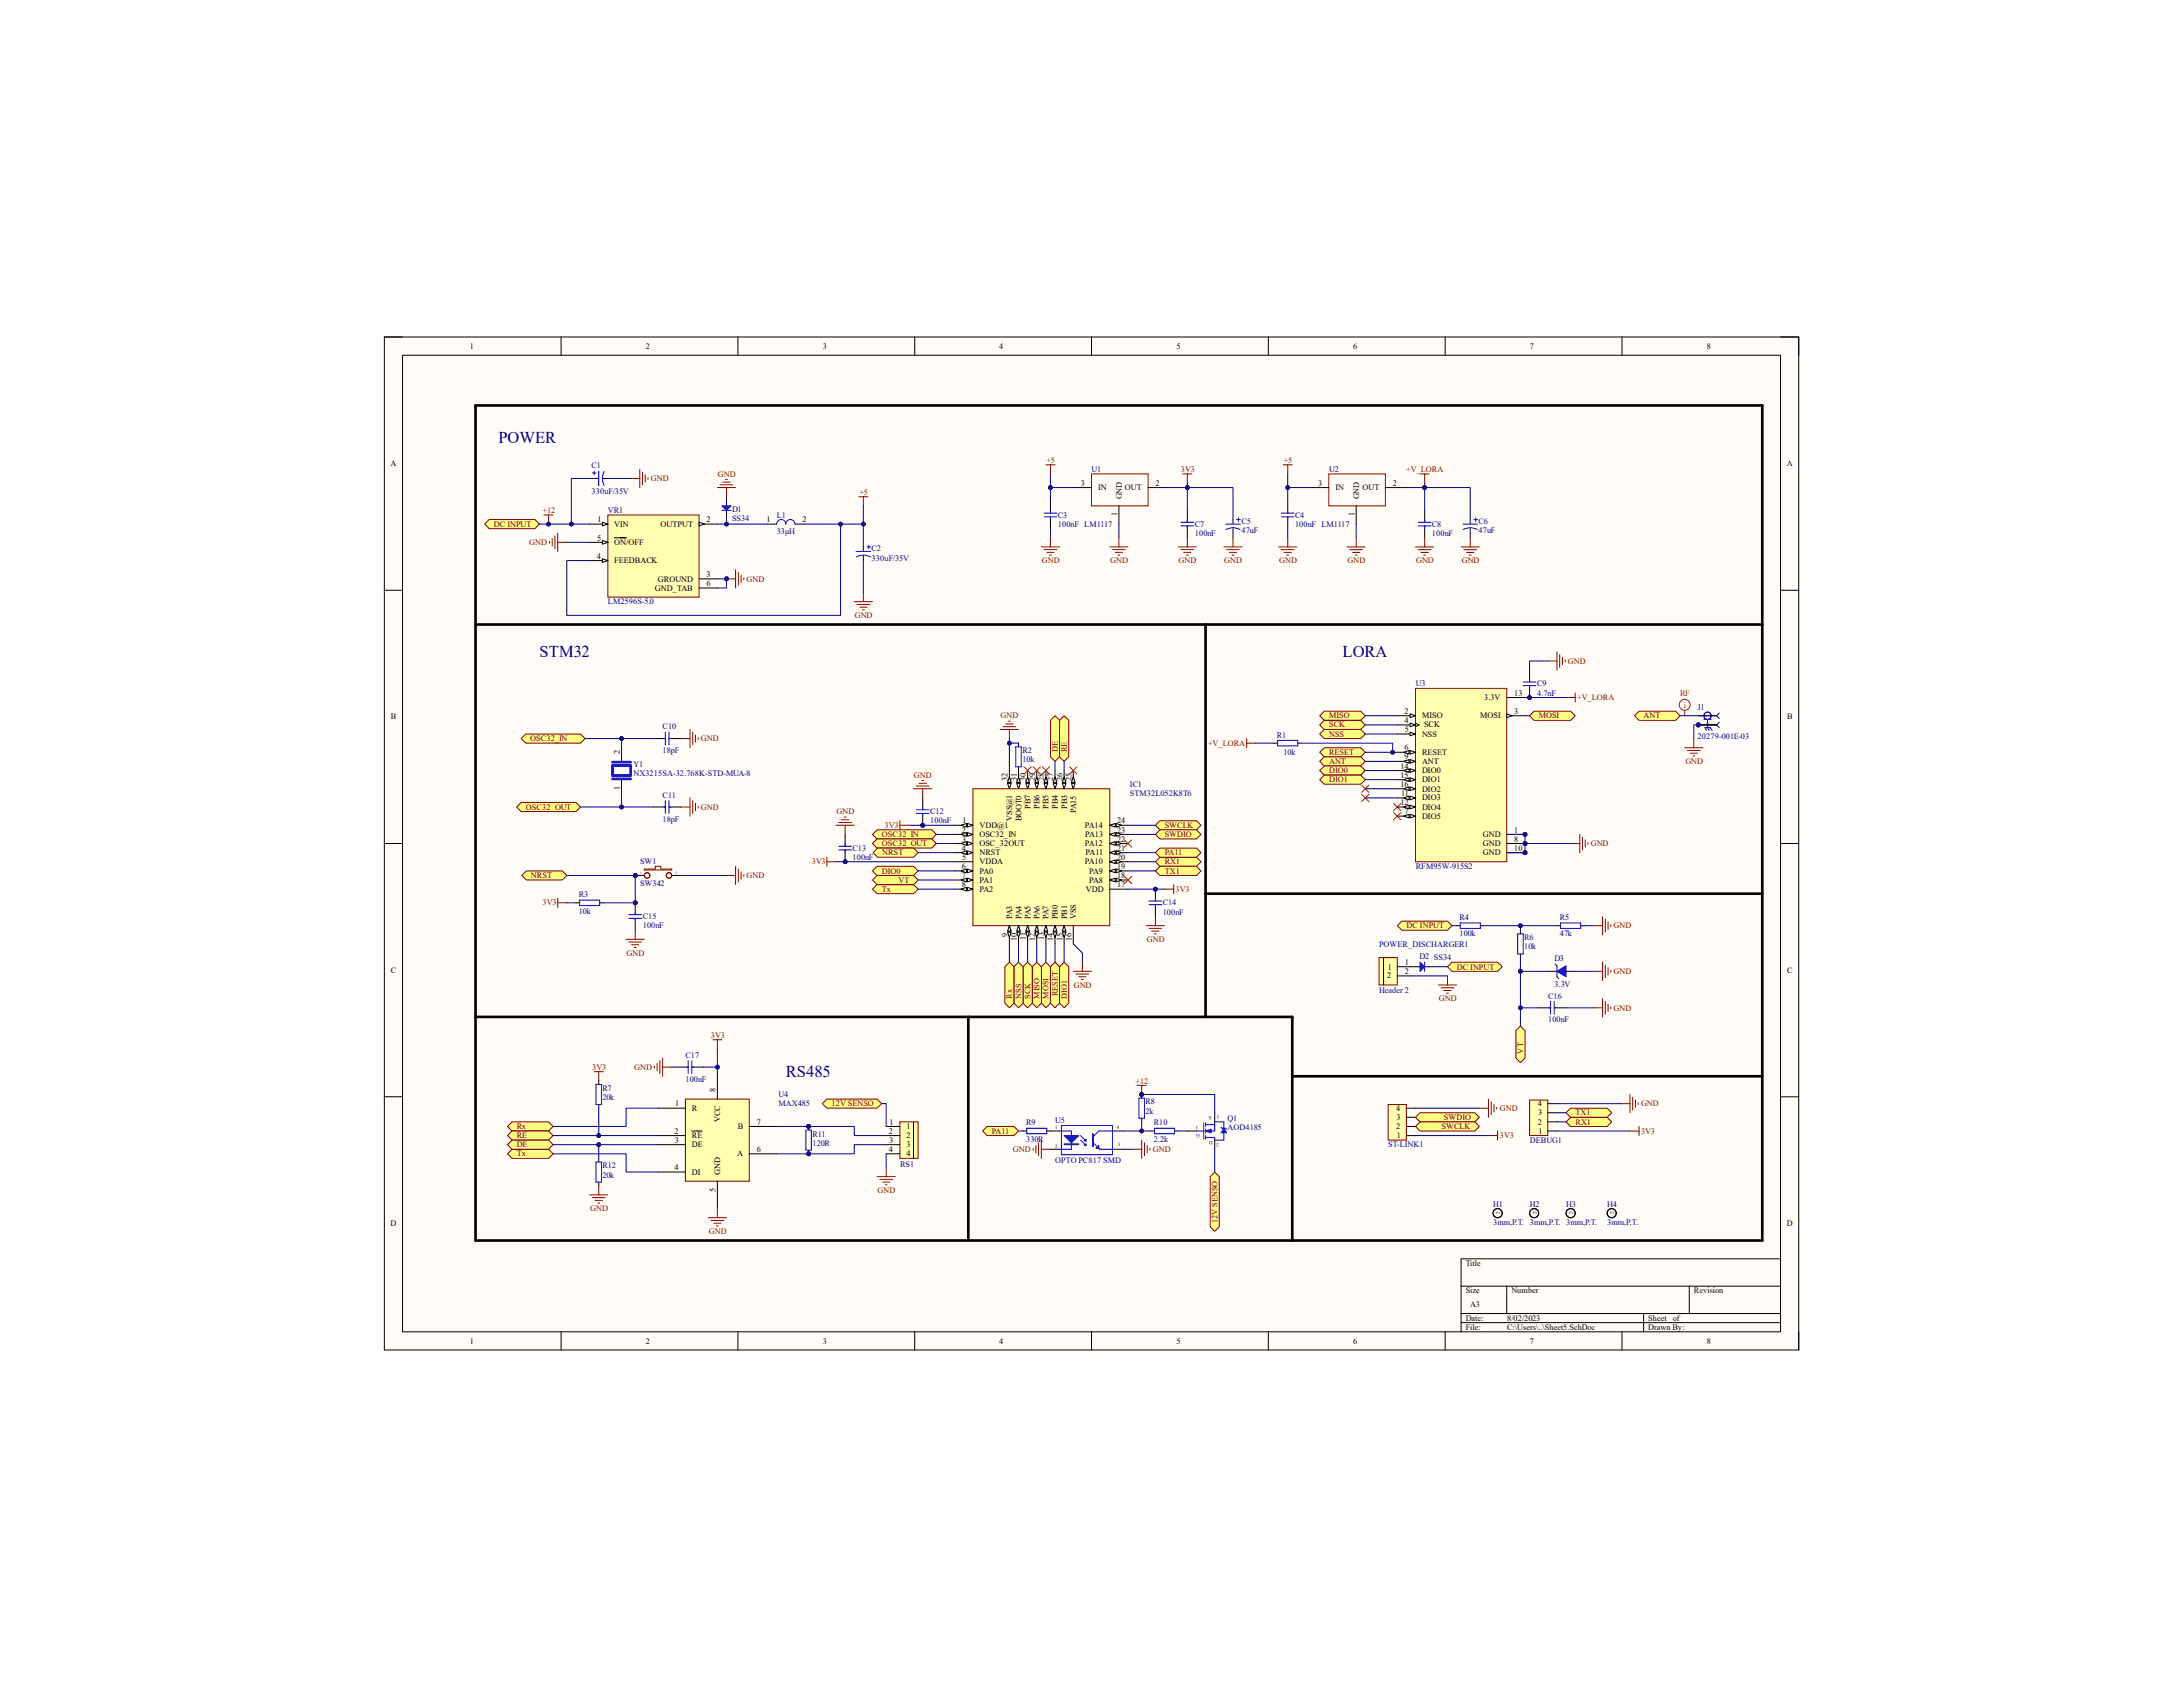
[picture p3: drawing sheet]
<svg xmlns="http://www.w3.org/2000/svg" width="279mm" height="216mm" viewBox="0 0 279 216" stroke-linecap="round" stroke-linejoin="round" font-family="sans-serif">
<defs><g id="words">
<g font-size="2.1" fill="#000080">
<text x="63.8" y="56.7">POWER</text>
<text x="69.1" y="84.1">STM32</text>
<text x="171.8" y="84.1">LORA</text>
<text x="100.6" y="137.8">RS485</text>
</g>
<g font-size="1.1">
<text x="60.1" y="44.7">1</text>
<text x="82.6" y="44.7">2</text>
<text x="105.3" y="44.7">3</text>
<text x="127.9" y="44.7">4</text>
<text x="150.6" y="44.7">5</text>
<text x="173.2" y="44.7">6</text>
<text x="195.8" y="44.7">7</text>
<text x="218.5" y="44.7">8</text>
<text x="50" y="59.7">A</text>
<text x="228.7" y="59.7">A</text>
<text x="138.4" y="62.1">3</text>
<text x="140.6" y="62.7">IN</text>
<text x="143.6" y="63.9" transform="rotate(-90 143.6 63.9)">GND</text>
<text x="144" y="62.7">OUT</text>
<text x="147.9" y="62.1">2</text>
<text x="168.7" y="62.1">3</text>
<text x="170.9" y="62.7">IN</text>
<text x="174" y="63.9" transform="rotate(-90 174 63.9)">GND</text>
<text x="174.4" y="62.7">OUT</text>
<text x="178.3" y="62.1">2</text>
<text x="76.4" y="71.5">4</text>
<text x="76.4" y="69.2">5</text>
<text x="76.5" y="66.8">1</text>
<text x="78.6" y="67.4">VIN</text>
<text x="78.6" y="69.8">ON/OFF</text>
<text x="84.5" y="67.4">OUTPUT</text>
<text x="90.4" y="66.8">2</text>
<text x="98.1" y="66.8">1</text>
<text x="102.7" y="66.8">2</text>
<text x="143" y="66.1" transform="rotate(-90 143 66.1)">1</text>
<text x="173.4" y="66.1" transform="rotate(-90 173.4 66.1)">1</text>
<text x="78.6" y="72.1">FEEDBACK</text>
<text x="83.8" y="75.6">GND_TAB</text>
<text x="84.2" y="74.4">GROUND</text>
<text x="90.4" y="73.8">3</text>
<text x="90.4" y="75">6</text>
<text x="190" y="89.6">3.3V</text>
<text x="193.8" y="89">13</text>
<text x="50" y="92.1">B</text>
<text x="179.8" y="91.4">2</text>
<text x="179.8" y="92.5">4</text>
<text x="179.8" y="93.7">5</text>
<text x="182" y="91.9">MISO</text>
<text x="182" y="94.3">NSS</text>
<text x="182.3" y="93.1">SCK</text>
<text x="189.5" y="91.9">MOSI</text>
<text x="193.8" y="91.4">3</text>
<text x="228.7" y="92.1">B</text>
<text x="79.3" y="101.1" transform="rotate(-90 79.3 101.1)">1</text>
<text x="79.3" y="96.5" transform="rotate(-90 79.3 96.5)">2</text>
<text x="129" y="100" transform="rotate(-90 129 100)">32</text>
<text x="130.1" y="100" transform="rotate(-90 130.1 100)">31</text>
<text x="131.3" y="100" transform="rotate(-90 131.3 100)">30</text>
<text x="132.5" y="100" transform="rotate(-90 132.5 100)">29</text>
<text x="133.7" y="100" transform="rotate(-90 133.7 100)">28</text>
<text x="134.8" y="100" transform="rotate(-90 134.8 100)">27</text>
<text x="136" y="100" transform="rotate(-90 136 100)">26</text>
<text x="137.1" y="100" transform="rotate(-90 137.1 100)">25</text>
<text x="179.3" y="98.4">14</text>
<text x="179.3" y="99.5">15</text>
<text x="179.3" y="100.7">16</text>
<text x="179.3" y="101.9">11</text>
<text x="179.8" y="96">6</text>
<text x="179.8" y="97.2">9</text>
<text x="182" y="96.6">RESET</text>
<text x="182" y="97.8">ANT</text>
<text x="182" y="98.9">DIO0</text>
<text x="182" y="100.1">DIO1</text>
<text x="182" y="101.3">DIO2</text>
<text x="123.1" y="106.6">2</text>
<text x="123.2" y="107.7">3</text>
<text x="123.2" y="105.4">1</text>
<text x="125.4" y="106">VDD@1</text>
<text x="125.4" y="107.1">OSC32_IN</text>
<text x="129.5" y="105.1" transform="rotate(-90 129.5 105.1)">VSS@1</text>
<text x="130.7" y="105.1" transform="rotate(-90 130.7 105.1)">BOOT0</text>
<text x="131.9" y="103.5" transform="rotate(-90 131.9 103.5)">PB7</text>
<text x="133.1" y="103.5" transform="rotate(-90 133.1 103.5)">PB6</text>
<text x="134.2" y="103.5" transform="rotate(-90 134.2 103.5)">PB5</text>
<text x="135.4" y="103.5" transform="rotate(-90 135.4 103.5)">PB4</text>
<text x="136.6" y="103.5" transform="rotate(-90 136.6 103.5)">PB3</text>
<text x="137.7" y="104.1" transform="rotate(-90 137.7 104.1)">PA15</text>
<text x="138.9" y="106">PA14</text>
<text x="138.9" y="107.1">PA13</text>
<text x="143" y="105.4">24</text>
<text x="143" y="106.6">23</text>
<text x="143" y="107.7">22</text>
<text x="179.3" y="103">12</text>
<text x="179.8" y="104.2">7</text>
<text x="182" y="102.4">DIO3</text>
<text x="182" y="103.6">DIO4</text>
<text x="182" y="104.8">DIO5</text>
<text x="189.8" y="107.1">GND</text>
<text x="193.8" y="106.6">1</text>
<text x="193.8" y="107.7">8</text>
<text x="123.1" y="108.9">4</text>
<text x="123.1" y="111.2">6</text>
<text x="123.1" y="112.4">7</text>
<text x="123.1" y="113.5">8</text>
<text x="123.2" y="110.1">5</text>
<text x="125.4" y="108.3">OSC_32OUT</text>
<text x="125.4" y="109.5">NRST</text>
<text x="125.4" y="110.6">VDDA</text>
<text x="125.4" y="111.8">PA0</text>
<text x="125.4" y="113">PA1</text>
<text x="138.9" y="108.3">PA12</text>
<text x="138.9" y="110.6">PA10</text>
<text x="138.9" y="109.5">PA11</text>
<text x="139.4" y="111.8">PA9</text>
<text x="139.4" y="113">PA8</text>
<text x="143" y="108.9">21</text>
<text x="143" y="110.1">20</text>
<text x="143" y="111.2">19</text>
<text x="143" y="112.4">18</text>
<text x="143" y="113.5">17</text>
<text x="189.8" y="108.3">GND</text>
<text x="189.8" y="109.5">GND</text>
<text x="193.8" y="108.9">10</text>
<text x="125.4" y="114.1">PA2</text>
<text x="129" y="119.9" transform="rotate(-90 129 119.9)">9</text>
<text x="129.5" y="117.6" transform="rotate(-90 129.5 117.6)">PA3</text>
<text x="130.7" y="117.6" transform="rotate(-90 130.7 117.6)">PA4</text>
<text x="131.9" y="117.6" transform="rotate(-90 131.9 117.6)">PA5</text>
<text x="133.1" y="117.6" transform="rotate(-90 133.1 117.6)">PA6</text>
<text x="134.2" y="117.6" transform="rotate(-90 134.2 117.6)">PA7</text>
<text x="135.4" y="117.6" transform="rotate(-90 135.4 117.6)">PB0</text>
<text x="136.6" y="117.6" transform="rotate(-90 136.6 117.6)">PB1</text>
<text x="137.7" y="117.6" transform="rotate(-90 137.7 117.6)">VSS</text>
<text x="139" y="114.1">VDD</text>
<text x="50" y="124.5">C</text>
<text x="130.1" y="120.4" transform="rotate(-90 130.1 120.4)">10</text>
<text x="131.3" y="120.3" transform="rotate(-90 131.3 120.3)">11</text>
<text x="132.5" y="120.4" transform="rotate(-90 132.5 120.4)">12</text>
<text x="133.7" y="120.4" transform="rotate(-90 133.7 120.4)">13</text>
<text x="134.8" y="120.4" transform="rotate(-90 134.8 120.4)">14</text>
<text x="136" y="120.4" transform="rotate(-90 136 120.4)">15</text>
<text x="137.1" y="120.4" transform="rotate(-90 137.1 120.4)">16</text>
<text x="177.6" y="125.2">2</text>
<text x="177.6" y="124.1">1</text>
<text x="179.8" y="123.5">1</text>
<text x="179.8" y="124.6">2</text>
<text x="228.7" y="124.5">C</text>
<text x="86.4" y="141.6">1</text>
<text x="88.6" y="142.2">R</text>
<text x="91.6" y="139.7" transform="rotate(-90 91.6 139.7)">8</text>
<text x="92.2" y="143.6" transform="rotate(-90 92.2 143.6)">VCC</text>
<text x="96.9" y="143.9">7</text>
<text x="113.8" y="143.9">1</text>
<text x="178.7" y="142.2">4</text>
<text x="178.7" y="143.3">3</text>
<text x="196.8" y="143.9">2</text>
<text x="196.8" y="141.6">4</text>
<text x="196.9" y="142.7">3</text>
<text x="86.3" y="145.1">2</text>
<text x="86.3" y="149.8">4</text>
<text x="86.4" y="146.3">3</text>
<text x="88.6" y="145.7">RE</text>
<text x="88.6" y="146.9">DE</text>
<text x="94.4" y="148">A</text>
<text x="94.5" y="144.5">B</text>
<text x="96.9" y="147.4">6</text>
<text x="113.8" y="145.1">2</text>
<text x="113.8" y="147.4">4</text>
<text x="113.8" y="146.3">3</text>
<text x="116" y="144.5">1</text>
<text x="116" y="145.7">2</text>
<text x="116" y="146.9">3</text>
<text x="116" y="148">4</text>
<text x="178.7" y="144.5">2</text>
<text x="178.8" y="145.7">1</text>
<text x="196.9" y="145.1">1</text>
<text x="88.6" y="150.3">DI</text>
<text x="91.6" y="152.6" transform="rotate(-90 91.6 152.6)">5</text>
<text x="92.2" y="150.4" transform="rotate(-90 92.2 150.4)">GND</text>
<text x="50" y="156.9">D</text>
<text x="228.7" y="156.9">D</text>
<text x="187.6" y="162">Title</text>
<text x="187.6" y="165.5">Size</text>
<text x="188.2" y="167.3">A3</text>
<text x="193.4" y="165.5">Number</text>
<text x="216.8" y="165.5">Revision</text>
<text x="60.1" y="172">1</text>
<text x="82.6" y="172">2</text>
<text x="105.3" y="172">3</text>
<text x="127.9" y="172">4</text>
<text x="150.6" y="172">5</text>
<text x="173.2" y="172">6</text>
<text x="187.6" y="169">Date:</text>
<text x="187.6" y="170.2">File:</text>
<text x="192.9" y="169">8/02/2023</text>
<text x="192.9" y="170.2">C:\Users\..\Sheet5.SchDoc</text>
<text x="195.8" y="172">7</text>
<text x="211" y="169">Sheet</text>
<text x="211" y="170.2">Drawn By:</text>
<text x="214.1" y="169">of</text>
<text x="218.5" y="172">8</text>
</g>
<g font-size="1.1" fill="#000080">
<text x="75.7" y="59.9">C1</text>
<text x="75.7" y="63.2">330uF/35V</text>
<text x="77.8" y="65.7">VR1</text>
<text x="93.7" y="65.5">D1</text>
<text x="139.7" y="60.4">U1</text>
<text x="170.1" y="60.4">U2</text>
<text x="93.7" y="66.7">SS34</text>
<text x="99.4" y="66.3">L1</text>
<text x="99.4" y="68.4">33μH</text>
<text x="111.6" y="70.6">C2</text>
<text x="111.6" y="71.8">330uF/35V</text>
<text x="135.4" y="66.3">C3</text>
<text x="135.4" y="67.4">100nF LM1117</text>
<text x="152.9" y="67.4">C7</text>
<text x="152.9" y="68.6">100nF</text>
<text x="158.9" y="67.1">C5</text>
<text x="158.9" y="68.2">47uF</text>
<text x="165.7" y="66.3">C4</text>
<text x="165.7" y="67.4">100nF LM1117</text>
<text x="183.3" y="67.4">C8</text>
<text x="183.3" y="68.6">100nF</text>
<text x="189.2" y="67.1">C6</text>
<text x="189.2" y="68.2">47uF</text>
<text x="77.8" y="77.3">LM2596S-5.0</text>
<text x="181.2" y="87.8">U3</text>
<text x="196.7" y="87.8">C9</text>
<text x="196.7" y="89">4.7nF</text>
<text x="84.8" y="93.3">C10</text>
<text x="163.4" y="94.4">R1</text>
<text x="217.3" y="90.9">J1</text>
<text x="217.3" y="94.5">20279-001E-03</text>
<text x="81.1" y="98.1">Y1</text>
<text x="81.1" y="99.3">NX3215SA-32.768K-STD-MUA-8</text>
<text x="84.8" y="96.4">18pF</text>
<text x="130.9" y="96.4">R2</text>
<text x="130.9" y="97.5">10k</text>
<text x="144.6" y="100.7">IC1</text>
<text x="144.6" y="101.9">STM32L052K8T6</text>
<text x="164.3" y="96.6">10k</text>
<text x="84.8" y="102.1">C11</text>
<text x="84.8" y="105.2">18pF</text>
<text x="119.1" y="104.2">C12</text>
<text x="119.1" y="105.4">100nF</text>
<text x="81.9" y="110.5">SW1</text>
<text x="81.9" y="113.3">SW342</text>
<text x="109.1" y="108.9">C13</text>
<text x="109.1" y="110.1">100nF</text>
<text x="181.2" y="111.2">RFM95W-915S2</text>
<text x="74.1" y="114.9">R3</text>
<text x="74.1" y="116.9">10k</text>
<text x="82.3" y="117.6">C15</text>
<text x="82.3" y="118.8">100nF</text>
<text x="148.8" y="115.9">C14</text>
<text x="148.8" y="117.1">100nF</text>
<text x="186.8" y="117.8">R4</text>
<text x="186.8" y="119.8">100k</text>
<text x="199.7" y="117.8">R5</text>
<text x="199.7" y="119.8">47k</text>
<text x="176.5" y="121.2">POWER_DISCHARGER1</text>
<text x="181.7" y="122.8">D2 SS34</text>
<text x="195.1" y="120.3">R6</text>
<text x="195.1" y="121.5">10k</text>
<text x="198.9" y="123">D3</text>
<text x="176.5" y="127.1">Header 2</text>
<text x="198.1" y="127.8">C16</text>
<text x="198.1" y="130.9">100nF</text>
<text x="198.9" y="126.3">3.3V</text>
<text x="87.7" y="135.4">C17</text>
<text x="77.1" y="139.6">R7</text>
<text x="77.1" y="140.8">20k</text>
<text x="87.7" y="138.4">100nF</text>
<text x="99.7" y="140.4">U4</text>
<text x="99.7" y="141.6">MAX485</text>
<text x="135.1" y="143.7">U5</text>
<text x="146.6" y="141.4">R8</text>
<text x="146.6" y="142.5">2k</text>
<text x="157.1" y="143.5">Q1</text>
<text x="77.1" y="149.5">R12</text>
<text x="104" y="145.5">R11</text>
<text x="104" y="146.6">120R</text>
<text x="115.2" y="149.3">RS1</text>
<text x="131.3" y="144">R9</text>
<text x="131.3" y="146.1">330R</text>
<text x="135.1" y="148.8">OPTO PC817 SMD</text>
<text x="147.7" y="144">R10</text>
<text x="147.7" y="146.1">2.2k</text>
<text x="157.1" y="144.6">AOD4185</text>
<text x="177.7" y="146.9">ST-LINK1</text>
<text x="195.8" y="146.3">DEBUG1</text>
<text x="77.1" y="150.7">20k</text>
<text x="191.1" y="154.4">H1</text>
<text x="195.8" y="154.4">H2</text>
<text x="200.5" y="154.4">H3</text>
<text x="205.7" y="154.4">H4</text>
<text x="191.1" y="156.8">3mm,P.T.</text>
<text x="195.8" y="156.8">3mm,P.T. 3mm,P.T.</text>
<text x="205.7" y="156.8">3mm,P.T.</text>
</g>
<g font-size="1.1" fill="#800000">
<text x="134" y="59.2">+5</text>
<text x="164.3" y="59.2">+5</text>
<text x="69.4" y="65.7">+12</text>
<text x="83.3" y="61.6">GND</text>
<text x="91.9" y="61">GND</text>
<text x="110" y="63.3">+5</text>
<text x="151.1" y="60.4">3V3</text>
<text x="180" y="60.4">+V_LORA</text>
<text x="63.2" y="67.4">DC INPUT</text>
<text x="67.7" y="69.8">GND</text>
<text x="95.6" y="74.4">GND</text>
<text x="133.4" y="72.1">GND</text>
<text x="142.1" y="72.1">GND</text>
<text x="150.8" y="72.1">GND</text>
<text x="156.7" y="72.1">GND</text>
<text x="163.7" y="72.1">GND</text>
<text x="172.5" y="72.1">GND</text>
<text x="181.2" y="72.1">GND</text>
<text x="187.1" y="72.1">GND</text>
<text x="109.4" y="79.1">GND</text>
<text x="200.7" y="84.9">GND</text>
<text x="201.9" y="89.6">+V_LORA</text>
<text x="67.9" y="94.9">OSC32_IN</text>
<text x="89.7" y="94.9">GND</text>
<text x="128.1" y="91.9">GND</text>
<text x="154.6" y="95.5">+V_LORA</text>
<text x="170.1" y="91.9">MISO</text>
<text x="170.1" y="93.1">SCK</text>
<text x="170.1" y="94.3">NSS</text>
<text x="196.9" y="91.9">MOSI</text>
<text x="210.4" y="91.9">ANT</text>
<text x="117" y="99.5">GND</text>
<text x="135.4" y="96.3" transform="rotate(-90 135.4 96.3)">DE</text>
<text x="136.6" y="96.3" transform="rotate(-90 136.6 96.3)">RE</text>
<text x="170.1" y="96.6">RESET</text>
<text x="170.1" y="97.8">ANT</text>
<text x="170.1" y="98.9">DIO0</text>
<text x="170.1" y="100.1">DIO1</text>
<text x="215.7" y="97.8">GND</text>
<text x="67.3" y="103.6">OSC32_OUT</text>
<text x="89.7" y="103.6">GND</text>
<text x="107.1" y="104.2">GND</text>
<text x="112.9" y="107.1">OSC32_IN</text>
<text x="113.2" y="106">3V3</text>
<text x="149.1" y="106">SWCLK</text>
<text x="149.1" y="107.1">SWDIO</text>
<text x="67.9" y="112.4">NRST</text>
<text x="95.6" y="112.4">GND</text>
<text x="103.9" y="110.6">3V3</text>
<text x="112.9" y="111.8">DIO0</text>
<text x="112.9" y="108.3">OSC32_OUT</text>
<text x="112.9" y="109.5">NRST</text>
<text x="115" y="113">VT</text>
<text x="149.1" y="110.6">RX1</text>
<text x="149.1" y="111.8">TX1</text>
<text x="149.1" y="109.5">PA11</text>
<text x="203.6" y="108.3">GND</text>
<text x="69.4" y="115.9">3V3</text>
<text x="112.9" y="114.1">Tx</text>
<text x="150.5" y="114.1">3V3</text>
<text x="180" y="118.8">DC INPUT</text>
<text x="206.5" y="118.8">GND</text>
<text x="80.2" y="122.3">GND</text>
<text x="146.8" y="120.6">GND</text>
<text x="186.4" y="124.1">DC INPUT</text>
<text x="206.5" y="124.6">GND</text>
<text x="129.5" y="127.8" transform="rotate(-90 129.5 127.8)">Rx</text>
<text x="130.7" y="127.8" transform="rotate(-90 130.7 127.8)">NSS</text>
<text x="131.9" y="127.8" transform="rotate(-90 131.9 127.8)">SCK</text>
<text x="133.1" y="127.8" transform="rotate(-90 133.1 127.8)">MISO</text>
<text x="134.2" y="127.8" transform="rotate(-90 134.2 127.8)">MOSI</text>
<text x="135.4" y="127.5" transform="rotate(-90 135.4 127.5)">RESET</text>
<text x="136.6" y="127.8" transform="rotate(-90 136.6 127.8)">DIO1</text>
<text x="137.4" y="126.4">GND</text>
<text x="184.2" y="128.1">GND</text>
<text x="206.5" y="129.3">GND</text>
<text x="75.8" y="136.9">3V3</text>
<text x="81.2" y="136.9">GND</text>
<text x="91" y="132.8">3V3</text>
<text x="195" y="134.8" transform="rotate(-90 195 134.8)">VT</text>
<text x="106.4" y="141.6">12V SENSO</text>
<text x="145.3" y="138.7">+12</text>
<text x="184.8" y="143.3">SWDIO</text>
<text x="192" y="142.2">GND</text>
<text x="201.6" y="143.9">RX1</text>
<text x="201.6" y="142.7">TX1</text>
<text x="210" y="141.6">GND</text>
<text x="66.1" y="144.5">Rx</text>
<text x="66.1" y="145.7">RE</text>
<text x="66.1" y="148">Tx</text>
<text x="66.1" y="146.9">DE</text>
<text x="126.9" y="145.1">PA11</text>
<text x="129.6" y="147.4">GND</text>
<text x="147.5" y="147.4">GND</text>
<text x="184.5" y="144.5">SWCLK</text>
<text x="192" y="145.7">3V3</text>
<text x="210" y="145.1">3V3</text>
<text x="75.5" y="155">GND</text>
<text x="112.3" y="152.7">GND</text>
<text x="90.7" y="157.9">GND</text>
<text x="155.8" y="156.5" transform="rotate(-90 155.8 156.5)">12V SENSO</text>
</g>
<g font-size="1.1" fill="#f00">
<text x="215" y="89">RF</text>
<text x="215.5" y="90.6">i</text>
</g>
<g font-size=".6" fill="#000080">
<text x="155.1" y="142.9" transform="rotate(-180 155.1 142.9)">S</text>
<text x="156.1" y="142.7" transform="rotate(-180 156.1 142.7)">3</text>
<text x="135" y="144.5">1</text>
<text x="135" y="146.9">2</text>
<text x="143" y="144.5">4</text>
<text x="143.1" y="146.7">3</text>
<text x="153.4" y="144.1" transform="rotate(-180 153.4 144.1)">1</text>
<text x="153.6" y="145.1" transform="rotate(-180 153.6 145.1)">G</text>
<text x="155.2" y="146" transform="rotate(-180 155.2 146)">D</text>
<text x="156" y="146.3" transform="rotate(-180 156 146.3)">2</text>
</g>
<g font-size=".4" fill="#000080">
<text x="81.9" y="111.8">1</text>
<text x="86.5" y="111.8">2</text>
</g>
<g font-size=".4">
<text x="191.5" y="155.4">P.T</text>
<text x="196.2" y="155.4">P.T</text>
<text x="200.8" y="155.4">P.T</text>
<text x="206.1" y="155.4">P.T</text>
</g>
</g></defs>
<path d="M49.2 43.1h181v129.7h-181z" fill-rule="evenodd" fill="#fffcf8"/>
<path d="M49.2 43.1h181v129.7h-181z" fill="none" stroke="#000" stroke-width=".13"/>
<path d="M51.5 45.5h176.4v124.9h-176.4z" fill-rule="evenodd" fill="#fffcf8"/>
<g fill="none" stroke="#000" stroke-width=".13">
<path d="M49.2 43.1h2.3M51.5 45.5h176.4v124.9h-176.4zM71.8 43.1v2.4M94.4 43.1v2.4M117.1 43.1v2.4M139.7 43.1v2.4M162.3 43.1v2.4M185 43.1v2.4M207.6 43.1v2.4M227.9 43.1h2.3v2.4M49.2 75.5h2.3M227.9 75.5h2.3"/>
<path d="M49.2 107.9h2.3M227.9 107.9h2.3M49.2 140.4h2.3M227.9 140.4h2.3M71.8 170.4v2.4M94.4 170.4v2.4M117.1 170.4v2.4M139.7 170.4v2.4M162.3 170.4v2.4M185 170.4v2.4M187 164.6h40.9M187 168.1h40.9"/>
<path d="M187 169.3h40.9M192.8 164.6v3.5M207.6 170.4v2.4M210.4 168.1v2.3M216.2 164.6v3.5M227.9 161.1h-40.9v9.3M230.2 170.4v2.4"/>
</g>
<path d="M198.1 84.6h1.2M199.3 83.4v2.4M199.6 83.8v1.6M200 84.1v1M200.3 84.5v.2M201 107.9h1.2M202.2 106.8v2.3M202.5 107.1v1.7M202.9 107.5v.9M203.2 107.8v.3" fill="none" stroke="#800000" stroke-width=".13"/>
<path d="M168.9 91.6l.6-.6h4.7l.5 .6-.5 .6h-4.7z" fill-rule="evenodd" fill="#ffff80"/>
<path d="M168.9 91.6l.6-.6h4.7l.5 .6-.5 .6h-4.7z" fill="none" stroke="#800000" stroke-width=".13"/>
<path d="M168.9 92.8l.6-.6h4.7l.5 .6-.5 .6h-4.7z" fill-rule="evenodd" fill="#ffff80"/>
<path d="M168.9 92.8l.6-.6h4.7l.5 .6-.5 .6h-4.7z" fill="none" stroke="#800000" stroke-width=".13"/>
<path d="M168.9 93.9l.6-.5h4.7l.5 .5-.5 .6h-4.7z" fill-rule="evenodd" fill="#ffff80"/>
<path d="M168.9 93.9l.6-.5h4.7l.5 .5-.5 .6h-4.7z" fill="none" stroke="#800000" stroke-width=".13"/>
<path d="M195.8 91.6l.6-.6h4.6l.6 .6-.6 .6h-4.6z" fill-rule="evenodd" fill="#ffff80"/>
<path d="M195.8 91.6l.6-.6h4.6l.6 .6-.6 .6h-4.6z" fill="none" stroke="#800000" stroke-width=".13"/>
<path d="M168.9 96.3l.6-.6h4.7l.5 .6-.5 .6h-4.7z" fill-rule="evenodd" fill="#ffff80"/>
<path d="M168.9 96.3l.6-.6h4.7l.5 .6-.5 .6h-4.7z" fill="none" stroke="#800000" stroke-width=".13"/>
<path d="M168.9 97.4l.6-.5h4.7l.5 .5-.5 .6h-4.7z" fill-rule="evenodd" fill="#ffff80"/>
<path d="M168.9 97.4l.6-.5h4.7l.5 .5-.5 .6h-4.7z" fill="none" stroke="#800000" stroke-width=".13"/>
<path d="M168.9 98.6l.6-.6h4.7l.5 .6-.5 .6h-4.7z" fill-rule="evenodd" fill="#ffff80"/>
<path d="M168.9 98.6l.6-.6h4.7l.5 .6-.5 .6h-4.7z" fill="none" stroke="#800000" stroke-width=".13"/>
<path d="M168.9 99.8l.6-.6h4.7l.5 .6-.5 .6h-4.7z" fill-rule="evenodd" fill="#ffff80"/>
<path d="M168.9 99.8l.6-.6h4.7l.5 .6-.5 .6h-4.7z" fill="none" stroke="#800000" stroke-width=".13"/>
<path d="M209.8 91h4.7l.5 .6-.5 .6h-4.7l-.6-.6z" fill-rule="evenodd" fill="#ffff80"/>
<path d="M209.2 91.6l.6-.6h4.7l.5 .6-.5 .6h-4.7zM215.6 95.7h2.4M216 96h1.6M216.3 96.4h1M216.7 96.7h.2M216.8 94.5v1.2" fill="none" stroke="#800000" stroke-width=".13"/>
<path d="M133.9 123.1l.5 .6v4.7l-.5 .6-.6-.6v-4.7z" fill-rule="evenodd" fill="#ffff80"/>
<path d="M133.3 123.7l.6-.6 .5 .6v4.7l-.5 .6-.6-.6z" fill="none" stroke="#800000" stroke-width=".13"/>
<path d="M132.7 123.1l.6 .6v4.7l-.6 .6-.6-.6v-4.7z" fill-rule="evenodd" fill="#ffff80"/>
<path d="M132.1 123.7l.6-.6 .6 .6v4.7l-.6 .6-.6-.6z" fill="none" stroke="#800000" stroke-width=".13"/>
<path d="M130.9 123.7l.6-.6 .6 .6v4.7l-.6 .6-.6-.6z" fill-rule="evenodd" fill="#ffff80"/>
<path d="M130.9 123.7l.6-.6 .6 .6v4.7l-.6 .6-.6-.6z" fill="none" stroke="#800000" stroke-width=".13"/>
<path d="M129.8 123.7l.6-.6 .5 .6v4.7l-.5 .6-.6-.6z" fill-rule="evenodd" fill="#ffff80"/>
<path d="M129.8 123.7l.6-.6 .5 .6v4.7l-.5 .6-.6-.6z" fill="none" stroke="#800000" stroke-width=".13"/>
<path d="M134.4 123.7l.6-.6 .6 .6v4.7l-.6 .6-.6-.6z" fill-rule="evenodd" fill="#ffff80"/>
<path d="M134.4 123.7l.6-.6 .6 .6v4.7l-.6 .6-.6-.6z" fill="none" stroke="#800000" stroke-width=".13"/>
<path d="M112.3 110.9h4.6l.6 .6-.6 .5h-4.6l-.6-.5z" fill-rule="evenodd" fill="#ffff80"/>
<path d="M111.7 111.5l.6-.6h4.6l.6 .6-.6 .5h-4.6z" fill="none" stroke="#800000" stroke-width=".13"/>
<path d="M136.2 123.1l.6 .6v4.7l-.6 .6-.6-.6v-4.7z" fill-rule="evenodd" fill="#ffff80"/>
<path d="M135.6 123.7l.6-.6 .6 .6v4.7l-.6 .6-.6-.6z" fill="none" stroke="#800000" stroke-width=".13"/>
<path d="M66.7 94.5l.6-.6h7l.6 .6-.6 .6h-7z" fill-rule="evenodd" fill="#ffff80"/>
<path d="M66.7 94.5l.6-.6h7l.6 .6-.6 .6h-7z" fill="none" stroke="#800000" stroke-width=".13"/>
<path d="M66.7 102.7h7l.6 .6-.6 .6h-7l-.6-.6z" fill-rule="evenodd" fill="#ffff80"/>
<path d="M66.7 102.7h7l.6 .6-.6 .6h-7l-.6-.6z" fill="none" stroke="#800000" stroke-width=".13"/>
<path d="M66.8 112l.6-.5h4.6l.5 .5-.5 .6h-4.6z" fill-rule="evenodd" fill="#ffff80"/>
<path d="M66.8 112l.6-.5h4.6l.5 .5-.5 .6h-4.6zM81.3 119v1.2M93 112h1.1M94.1 110.9v2.3M94.5 111.2v1.7M94.9 111.6v.9M95.2 111.9v.3M80.1 120.2h2.4M80.5 120.6h1.6M80.8 120.9h1M81.2 121.3h.2" fill="none" stroke="#800000" stroke-width=".13"/>
<path d="M177.7 141.4h2.3v4.5h-2.3z" fill-rule="evenodd" fill="#ffffb0"/>
<path d="M177.7 141.4h2.3v4.5h-2.3zM189.3 141.8h1.2M190.5 140.7v2.3M190.9 141v1.6M191.2 141.4v.9M191.6 141.7v.2" fill="none" stroke="#800000" stroke-width=".13"/>
<path d="M180 145.3h1.2M180 144.2h1.2M180 143h1.2M180 141.8h1.2" fill="none" stroke="#000" stroke-width=".13"/>
<path d="M181.2 143l.5-.6h7.1l.5 .6-.5 .6h-7.1z" fill-rule="evenodd" fill="#ffff80"/>
<path d="M181.2 143l.5-.6h7.1l.5 .6-.5 .6h-7.1z" fill="none" stroke="#800000" stroke-width=".13"/>
<path d="M181.7 143.6h7.1l.5 .6-.5 .5h-7.1l-.5-.5z" fill-rule="evenodd" fill="#ffff80"/>
<path d="M87.1 94.5h1.2M88.3 93.4v2.3M88.7 93.7v1.6M89 94.1v.9M89.4 94.4v.2M87.1 103.3h1.2M88.3 102.1v2.3M88.7 102.5v1.6M89 102.8v.9M89.4 103.2v.2M181.7 143.6h7.1l.5 .6-.5 .5h-7.1l-.5-.5z" fill="none" stroke="#800000" stroke-width=".13"/>
<path d="M124.5 100.9h17.5v17.6h-17.5z" fill-rule="evenodd" fill="#ffffb0"/>
<path d="M124.5 100.9h17.5v17.6h-17.5z" fill="none" stroke="#800000" stroke-width=".13"/>
<path d="M130.4 98.6v2.3" fill="none" stroke="#000" stroke-width=".13"/>
<path d="M130.1 100.2h.5l-.2 .7z" fill="#f8fcff"/>
<path d="M130.1 100.2h.5l-.2 .7z" fill="none" stroke="#000" stroke-width=".13"/>
<path d="M130.4 99.4l.2 .7h-.5z" fill="#f8fcff"/>
<path d="M130.4 99.4l.2 .7h-.5zM131.5 98.6v2.3" fill="none" stroke="#000" stroke-width=".13"/>
<path d="M131.3 100.2h.5l-.3 .7z" fill="#f8fcff"/>
<path d="M131.3 100.2h.5l-.3 .7z" fill="none" stroke="#000" stroke-width=".13"/>
<path d="M131.5 99.4l.3 .7h-.5z" fill="#f8fcff"/>
<path d="M129.2 98.6v2.3M131.5 99.4l.3 .7h-.5z" fill="none" stroke="#000" stroke-width=".13"/>
<path d="M129 100.2h.4l-.2 .7z" fill="#f8fcff"/>
<path d="M129 100.2h.4l-.2 .7z" fill="none" stroke="#000" stroke-width=".13"/>
<path d="M129.2 99.4l.2 .7h-.4z" fill="#f8fcff"/>
<path d="M129.2 99.4l.2 .7h-.4zM122.2 105.6h2.3" fill="none" stroke="#000" stroke-width=".13"/>
<path d="M123.8 105.4l.7 .2-.7 .2z" fill="#f8fcff"/>
<path d="M123.8 105.4l.7 .2-.7 .2z" fill="none" stroke="#000" stroke-width=".13"/>
<path d="M123 105.6l.7-.2v.4z" fill="#f8fcff"/>
<path d="M122.2 106.8h2.3M123 105.6l.7-.2v.4z" fill="none" stroke="#000" stroke-width=".13"/>
<path d="M123.8 106.6l.7 .2-.7 .2z" fill="#f8fcff"/>
<path d="M123.8 106.6l.7 .2-.7 .2z" fill="none" stroke="#000" stroke-width=".13"/>
<path d="M123 106.8l.7-.2v.4z" fill="#f8fcff"/>
<path d="M122.2 107.9h2.3M123 106.8l.7-.2v.4z" fill="none" stroke="#000" stroke-width=".13"/>
<path d="M123.8 107.7l.7 .2-.7 .3z" fill="#f8fcff"/>
<path d="M123.8 107.7l.7 .2-.7 .3z" fill="none" stroke="#000" stroke-width=".13"/>
<path d="M123 107.9l.7-.2v.5z" fill="#f8fcff"/>
<path d="M122.2 109.1h2.3M123 107.9l.7-.2v.5z" fill="none" stroke="#000" stroke-width=".13"/>
<path d="M123.8 108.9l.7 .2-.7 .3z" fill="#f8fcff"/>
<path d="M123.8 108.9l.7 .2-.7 .3z" fill="none" stroke="#000" stroke-width=".13"/>
<path d="M123 109.1l.7-.2v.5z" fill="#f8fcff"/>
<path d="M122.2 110.3h2.3M122.2 111.5h2.3M123 109.1l.7-.2v.5z" fill="none" stroke="#000" stroke-width=".13"/>
<path d="M123.8 111.2l.7 .3-.7 .2z" fill="#f8fcff"/>
<path d="M123.8 111.2l.7 .3-.7 .2z" fill="none" stroke="#000" stroke-width=".13"/>
<path d="M123 111.5l.7-.3v.5z" fill="#f8fcff"/>
<path d="M122.2 112.6h2.3M123 111.5l.7-.3v.5z" fill="none" stroke="#000" stroke-width=".13"/>
<path d="M123.8 112.4l.7 .2-.7 .3z" fill="#f8fcff"/>
<path d="M123.8 112.4l.7 .2-.7 .3z" fill="none" stroke="#000" stroke-width=".13"/>
<path d="M123 112.6l.7-.2v.5z" fill="#f8fcff"/>
<path d="M122.2 113.8h2.3M123 112.6l.7-.2v.5z" fill="none" stroke="#000" stroke-width=".13"/>
<path d="M123.8 113.6l.7 .2-.7 .2z" fill="#f8fcff"/>
<path d="M123.8 113.6l.7 .2-.7 .2z" fill="none" stroke="#000" stroke-width=".13"/>
<path d="M123 113.8l.7-.2v.4z" fill="#f8fcff"/>
<path d="M123 113.8l.7-.2v.4zM129.2 118.5v2.3" fill="none" stroke="#000" stroke-width=".13"/>
<path d="M129.2 118.5l.2 .7h-.4z" fill="#f8fcff"/>
<path d="M129.2 118.5l.2 .7h-.4z" fill="none" stroke="#000" stroke-width=".13"/>
<path d="M129 119.3h.4l-.2 .7z" fill="#f8fcff"/>
<path d="M129 119.3h.4l-.2 .7zM130.4 118.5v2.3" fill="none" stroke="#000" stroke-width=".13"/>
<path d="M130.4 118.5l.2 .7h-.5z" fill="#f8fcff"/>
<path d="M130.4 118.5l.2 .7h-.5z" fill="none" stroke="#000" stroke-width=".13"/>
<path d="M130.1 119.3h.5l-.2 .7z" fill="#f8fcff"/>
<path d="M130.1 119.3h.5l-.2 .7zM131.5 118.5v2.3" fill="none" stroke="#000" stroke-width=".13"/>
<path d="M131.5 118.5l.3 .7h-.5z" fill="#f8fcff"/>
<path d="M131.5 118.5l.3 .7h-.5z" fill="none" stroke="#000" stroke-width=".13"/>
<path d="M131.3 119.3h.5l-.3 .7z" fill="#f8fcff"/>
<path d="M137.4 98.6v2.3M131.3 119.3h.5l-.3 .7z" fill="none" stroke="#000" stroke-width=".13"/>
<path d="M137.1 100.2h.5l-.2 .7z" fill="#f8fcff"/>
<path d="M137.1 100.2h.5l-.2 .7z" fill="none" stroke="#000" stroke-width=".13"/>
<path d="M137.4 99.4l.2 .7h-.5z" fill="#f8fcff"/>
<path d="M136.2 98.6v2.3M137.4 99.4l.2 .7h-.5z" fill="none" stroke="#000" stroke-width=".13"/>
<path d="M136 100.2h.4l-.2 .7z" fill="#f8fcff"/>
<path d="M136 100.2h.4l-.2 .7z" fill="none" stroke="#000" stroke-width=".13"/>
<path d="M136.2 99.4l.2 .7h-.4z" fill="#f8fcff"/>
<path d="M135 98.6v2.3M136.2 99.4l.2 .7h-.4z" fill="none" stroke="#000" stroke-width=".13"/>
<path d="M134.8 100.2h.5l-.3 .7z" fill="#f8fcff"/>
<path d="M134.8 100.2h.5l-.3 .7z" fill="none" stroke="#000" stroke-width=".13"/>
<path d="M135 99.4l.3 .7h-.5z" fill="#f8fcff"/>
<path d="M133.9 98.6v2.3M135 99.4l.3 .7h-.5z" fill="none" stroke="#000" stroke-width=".13"/>
<path d="M133.6 100.2h.5l-.2 .7z" fill="#f8fcff"/>
<path d="M133.6 100.2h.5l-.2 .7z" fill="none" stroke="#000" stroke-width=".13"/>
<path d="M133.9 99.4l.2 .7h-.5z" fill="#f8fcff"/>
<path d="M132.7 98.6v2.3M133.9 99.4l.2 .7h-.5z" fill="none" stroke="#000" stroke-width=".13"/>
<path d="M132.5 100.2h.4l-.2 .7z" fill="#f8fcff"/>
<path d="M132.5 100.2h.4l-.2 .7z" fill="none" stroke="#000" stroke-width=".13"/>
<path d="M132.7 99.4l.2 .7h-.4z" fill="#f8fcff"/>
<path d="M132.7 99.4l.2 .7h-.4zM142 105.6h2.4" fill="none" stroke="#000" stroke-width=".13"/>
<path d="M142 105.6l.7-.2v.4z" fill="#f8fcff"/>
<path d="M142 105.6l.7-.2v.4z" fill="none" stroke="#000" stroke-width=".13"/>
<path d="M142.9 105.4l.7 .2-.7 .2z" fill="#f8fcff"/>
<path d="M142 106.8h2.4M142.9 105.4l.7 .2-.7 .2z" fill="none" stroke="#000" stroke-width=".13"/>
<path d="M142 106.8l.7-.2v.4z" fill="#f8fcff"/>
<path d="M142 106.8l.7-.2v.4z" fill="none" stroke="#000" stroke-width=".13"/>
<path d="M142.9 106.6l.7 .2-.7 .2z" fill="#f8fcff"/>
<path d="M142 107.9h2.4M142.9 106.6l.7 .2-.7 .2z" fill="none" stroke="#000" stroke-width=".13"/>
<path d="M142 107.9l.7-.2v.5z" fill="#f8fcff"/>
<path d="M142 107.9l.7-.2v.5z" fill="none" stroke="#000" stroke-width=".13"/>
<path d="M142.9 107.7l.7 .2-.7 .3z" fill="#f8fcff"/>
<path d="M142 109.1h2.4M142.9 107.7l.7 .2-.7 .3z" fill="none" stroke="#000" stroke-width=".13"/>
<path d="M142 109.1l.7-.2v.5z" fill="#f8fcff"/>
<path d="M142 109.1l.7-.2v.5z" fill="none" stroke="#000" stroke-width=".13"/>
<path d="M142.9 108.9l.7 .2-.7 .3z" fill="#f8fcff"/>
<path d="M142 110.3h2.4M142.9 108.9l.7 .2-.7 .3z" fill="none" stroke="#000" stroke-width=".13"/>
<path d="M142 110.3l.7-.2v.4z" fill="#f8fcff"/>
<path d="M142 110.3l.7-.2v.4z" fill="none" stroke="#000" stroke-width=".13"/>
<path d="M142.9 110.1l.7 .2-.7 .2z" fill="#f8fcff"/>
<path d="M142 111.5h2.4M142.9 110.1l.7 .2-.7 .2z" fill="none" stroke="#000" stroke-width=".13"/>
<path d="M142 111.5l.7-.3v.5z" fill="#f8fcff"/>
<path d="M142 111.5l.7-.3v.5z" fill="none" stroke="#000" stroke-width=".13"/>
<path d="M142.9 111.2l.7 .3-.7 .2z" fill="#f8fcff"/>
<path d="M142 112.6h2.4M142.9 111.2l.7 .3-.7 .2z" fill="none" stroke="#000" stroke-width=".13"/>
<path d="M142 112.6l.7-.2v.5z" fill="#f8fcff"/>
<path d="M142 112.6l.7-.2v.5z" fill="none" stroke="#000" stroke-width=".13"/>
<path d="M142.9 112.4l.7 .2-.7 .3z" fill="#f8fcff"/>
<path d="M132.7 118.5v2.3M142 113.8h2.4M142.9 112.4l.7 .2-.7 .3z" fill="none" stroke="#000" stroke-width=".13"/>
<path d="M132.7 118.5l.2 .7h-.4z" fill="#f8fcff"/>
<path d="M132.7 118.5l.2 .7h-.4z" fill="none" stroke="#000" stroke-width=".13"/>
<path d="M132.5 119.3h.4l-.2 .7z" fill="#f8fcff"/>
<path d="M132.5 119.3h.4l-.2 .7zM133.9 118.5v2.3" fill="none" stroke="#000" stroke-width=".13"/>
<path d="M133.9 118.5l.2 .7h-.5z" fill="#f8fcff"/>
<path d="M133.9 118.5l.2 .7h-.5z" fill="none" stroke="#000" stroke-width=".13"/>
<path d="M133.6 119.3h.5l-.2 .7z" fill="#f8fcff"/>
<path d="M133.6 119.3h.5l-.2 .7zM135 118.5v2.3" fill="none" stroke="#000" stroke-width=".13"/>
<path d="M135 118.5l.3 .7h-.5z" fill="#f8fcff"/>
<path d="M135 118.5l.3 .7h-.5z" fill="none" stroke="#000" stroke-width=".13"/>
<path d="M134.8 119.3h.5l-.3 .7z" fill="#f8fcff"/>
<path d="M134.8 119.3h.5l-.3 .7zM136.2 118.5v2.3" fill="none" stroke="#000" stroke-width=".13"/>
<path d="M136.2 118.5l.2 .7h-.4z" fill="#f8fcff"/>
<path d="M136.2 118.5l.2 .7h-.4z" fill="none" stroke="#000" stroke-width=".13"/>
<path d="M136 119.3h.4l-.2 .7z" fill="#f8fcff"/>
<path d="M136 119.3h.4l-.2 .7zM137.4 118.5v2.3" fill="none" stroke="#000" stroke-width=".13"/>
<g fill="none" stroke="#800000" stroke-width=".13">
<path d="M118 99.9h.2M128 93.4h2.4M128.4 93h1.6M128.7 92.7h1M129.1 92.3h.2M129.2 93.4v1.1M115.2 105v1.2M115.2 105.6h1.1M116.9 100.9h2.4M117.3 100.6h1.6M117.6 100.2h1M118.1 100.9v1.2"/>
<path d="M146.7 118.5h2.3M147.1 118.8h1.6M147.4 119.2h.9M147.8 119.5h.2M147.9 117.3v1.2M149 113.8h1.2M150.2 113.2v1.2M137.4 124.3h2.3M137.7 124.7h1.7M138.1 125h.9M138.4 125.4h.3M138.5 123.1v1.2"/>
</g>
<path d="M112.3 106.2h7l.5 .6-.5 .6h-7l-.6-.6z" fill-rule="evenodd" fill="#ffff80"/>
<path d="M111.7 106.8l.6-.6h7l.5 .6-.5 .6h-7z" fill="none" stroke="#800000" stroke-width=".13"/>
<path d="M111.7 107.9l.6-.5h7l.5 .5-.5 .6h-7z" fill-rule="evenodd" fill="#ffff80"/>
<path d="M111.7 107.9l.6-.5h7l.5 .5-.5 .6h-7z" fill="none" stroke="#800000" stroke-width=".13"/>
<path d="M148.5 105h4.6l.6 .6-.6 .6h-4.6l-.6-.6z" fill-rule="evenodd" fill="#ffff80"/>
<path d="M147.9 105.6l.6-.6h4.6l.6 .6-.6 .6h-4.6z" fill="none" stroke="#800000" stroke-width=".13"/>
<path d="M148.5 106.2h4.6l.6 .6-.6 .6h-4.6l-.6-.6z" fill-rule="evenodd" fill="#ffff80"/>
<path d="M148.5 106.2h4.6l.6 .6-.6 .6h-4.6l-.6-.6z" fill="none" stroke="#800000" stroke-width=".13"/>
<path d="M111.7 109.1l.6-.6h4.6l.6 .6-.6 .6h-4.6z" fill-rule="evenodd" fill="#ffff80"/>
<path d="M105.8 109.7v1.2M105.8 110.3h1.2M107 105.6h2.3M107.4 105.3h1.6M107.7 104.9h.9M108.1 104.6h.2M108.2 105.6v1.2M111.7 109.1l.6-.6h4.6l.6 .6-.6 .6h-4.6z" fill="none" stroke="#800000" stroke-width=".13"/>
<path d="M129.2 123.1l.6 .6v4.7l-.6 .6-.6-.6v-4.7z" fill-rule="evenodd" fill="#ffff80"/>
<path d="M128.6 123.7l.6-.6 .6 .6v4.7l-.6 .6-.6-.6z" fill="none" stroke="#800000" stroke-width=".13"/>
<path d="M135 91.6l.6 .6v4.7l-.6 .5-.6-.5v-4.7z" fill-rule="evenodd" fill="#ffff80"/>
<path d="M134.4 92.2l.6-.6 .6 .6v4.7l-.6 .5-.6-.5z" fill="none" stroke="#800000" stroke-width=".13"/>
<path d="M111.7 113.8l.6-.6h4.6l.6 .6-.6 .6h-4.6z" fill-rule="evenodd" fill="#ffff80"/>
<path d="M111.7 113.8l.6-.6h4.6l.6 .6-.6 .6h-4.6z" fill="none" stroke="#800000" stroke-width=".13"/>
<path d="M147.9 110.3l.6-.6h4.6l.6 .6-.6 .6h-4.6z" fill-rule="evenodd" fill="#ffff80"/>
<path d="M147.9 110.3l.6-.6h4.6l.6 .6-.6 .6h-4.6z" fill="none" stroke="#800000" stroke-width=".13"/>
<path d="M148.5 110.9h4.6l.6 .6-.6 .5h-4.6l-.6-.5z" fill-rule="evenodd" fill="#ffff80"/>
<path d="M148.5 110.9h4.6l.6 .6-.6 .5h-4.6l-.6-.5z" fill="none" stroke="#800000" stroke-width=".13"/>
<path d="M195.8 140.8h2.3v4.5h-2.3z" fill-rule="evenodd" fill="#ffffb0"/>
<path d="M195.8 140.8h2.3v4.5h-2.3zM207.4 141.2h1.2M208.6 140.1v2.3M209 140.4v1.7M209.3 140.8v.9M209.7 141.1v.3" fill="none" stroke="#800000" stroke-width=".13"/>
<path d="M198.1 144.7h1.2M198.1 143.6h1.2M198.1 142.4h1.2M198.1 141.2h1.2" fill="none" stroke="#000" stroke-width=".13"/>
<path d="M200.4 143.6l.6-.6h4.7l.6 .6-.6 .6h-4.7z" fill-rule="evenodd" fill="#ffff80"/>
<path d="M200.4 143.6l.6-.6h4.7l.6 .6-.6 .6h-4.7z" fill="none" stroke="#800000" stroke-width=".13"/>
<path d="M200.4 142.4l.6-.6h4.7l.6 .6-.6 .6h-4.7z" fill-rule="evenodd" fill="#ffff80"/>
<path d="M71.4 115v1.1M71.4 115.5h1.1M132.2 147v.2M132.6 146.6v.9M132.9 146.3v1.6M133.3 145.9v2.3M133.3 147.1h1.1M190.5 145.3h1.2M191.7 144.7v1.2M200.4 142.4l.6-.6h4.7l.6 .6-.6 .6h-4.7zM208.6 144.7h1.2M209.8 144.2v1.1" fill="none" stroke="#800000" stroke-width=".13"/>
<path d="M125.8 144.7l.5-.5h3.5l.6 .5-.6 .6h-3.5z" fill-rule="evenodd" fill="#ffff80"/>
<path d="M126.3 144.2h3.5l.6 .5-.6 .6h-3.5l-.5-.6z" fill="none" stroke="#800000" stroke-width=".13"/>
<path d="M147.9 109.1l.6-.6h4.6l.6 .6-.6 .6h-4.6z" fill-rule="evenodd" fill="#ffff80"/>
<path d="M147.9 109.1l.6-.6h4.6l.6 .6-.6 .6h-4.6zM145.5 138.9h1.2M146.1 138.9v1.2M145 147.1h1.1M146.1 145.9v2.3M146.5 146.3v1.6M146.8 146.6v.9M147.2 147v.2" fill="none" stroke="#800000" stroke-width=".13"/>
<circle cx="146.1" cy="140.1" r=".23" fill="#000080"/>
<circle cx="146.1" cy="140.1" r=".23" fill="none" stroke="#000080" stroke-width=".13"/>
<path d="M155.5 150l.6 .6v6.4l-.6 .6-.6-.6v-6.4z" fill-rule="evenodd" fill="#ffff80"/>
<path d="M155.5 150l.6 .6v6.4l-.6 .6-.6-.6v-6.4z" fill="none" stroke="#800000" stroke-width=".13"/>
<path d="M143.9 107.5l.9 .9M144.8 107.5l-.9 .9M174.3 100.5l.9 .9M174.3 101.7l.9 .9M175.2 100.5l-.9 .9M175.2 101.7l-.9 .9M178.4 102.8l.9 .9M178.4 104l.9 .9M179.3 102.8l-.9 .9M179.3 104l-.9 .9" fill="none" stroke="#f00" stroke-width=".13"/>
<path d="M62.6 66.5h5.9l.5 .6-.5 .6h-5.9l-.6-.6z" fill-rule="evenodd" fill="#ffff80"/>
<g fill="none" stroke="#800000" stroke-width=".13">
<path d="M62.6 66.5h5.9l.5 .6-.5 .6h-5.9l-.6-.6zM70.3 69.3v.2M70.7 68.9v1M71 68.6v1.6M71.4 68.2v2.4M71.4 69.4h1.1M80.7 61.2h1.2M81.9 60.1v2.3M82.2 60.4v1.7M82.6 60.8v.9M82.9 61.1v.2M91.8 62.4h2.3"/>
<path d="M92.2 62.1h1.6M92.5 61.7h1M92.9 61.4h.2M93 62.4v1.2M109.3 77h2.4M109.7 77.4h1.6M110 77.7h1M110.4 78.1h.2M110.5 75.8v1.2M151.4 60.6h1.1M152 60.6v1.2"/>
</g>
<path d="M176.5 122.6h2.3v3.5h-2.3z" fill-rule="evenodd" fill="#ffffb0"/>
<path d="M176.5 122.6h2.3v3.5h-2.3z" fill="none" stroke="#800000" stroke-width=".13"/>
<path d="M177.1 122.6v3.5M178.8 123.7h1.8M178.8 124.9h1.8" fill="none" stroke="#000" stroke-width=".13"/>
<path d="M185.8 123.1h5.9l.6 .6-.6 .6h-5.9l-.5-.6z" fill-rule="evenodd" fill="#ffff80"/>
<path d="M184.1 126.1h2.3M184.4 126.4h1.7M184.8 126.8h.9M185.1 127.1h.3M185.3 123.7l.5-.6h5.9l.6 .6-.6 .6h-5.9zM185.3 124.9v1.2" fill="none" stroke="#800000" stroke-width=".13"/>
<path d="M178.8 118.5l.6-.6h5.9l.5 .6-.5 .6h-5.9z" fill-rule="evenodd" fill="#ffff80"/>
<g fill="none" stroke="#800000" stroke-width=".13">
<path d="M178.8 118.5l.6-.6h5.9l.5 .6-.5 .6h-5.9zM203.9 118.5h1.2M205.1 117.3v2.3M205.5 117.6v1.7M205.8 118v.9M206.2 118.4v.2M203.9 124.3h1.2M203.9 129h1.2M205.1 123.1v2.4M205.1 127.8v2.3M205.5 123.5v1.6M205.5 128.2v1.6"/>
<path d="M205.8 123.8v1M205.8 128.5v.9M206.2 124.2v.2M206.2 128.9v.2"/>
</g>
<path d="M194.6 131.3l.6 .6v3.5l-.6 .6-.6-.6v-3.5z" fill-rule="evenodd" fill="#ffff80"/>
<path d="M194 131.9l.6-.6 .6 .6v3.5l-.6 .6-.6-.6zM112.3 150.6h2.3M112.6 150.9h1.6M113 151.3h.9M113.3 151.6h.2M113.4 149.4v1.2" fill="none" stroke="#800000" stroke-width=".13"/>
<path d="M115.2 143.6h2.3v4.6h-2.3z" fill-rule="evenodd" fill="#ffffb0"/>
<path d="M115.2 143.6h2.3v4.6h-2.3z" fill="none" stroke="#800000" stroke-width=".13"/>
<path d="M113.4 144.2h1.8M113.4 145.3h1.8M113.4 146.5h1.8M113.4 147.7h1.8M116.9 143.6v4.6" fill="none" stroke="#000" stroke-width=".13"/>
<path d="M105.2 141.2l.6-.5h6.5l.5 .5-.5 .6h-6.5z" fill-rule="evenodd" fill="#ffff80"/>
<path d="M105.2 141.2l.6-.5h6.5l.5 .5-.5 .6h-6.5z" fill="none" stroke="#800000" stroke-width=".13"/>
<path d="M111.7 112.6l.6-.6h4.6l.6 .6-.6 .6h-4.6z" fill-rule="evenodd" fill="#ffff80"/>
<path d="M111.7 112.6l.6-.6h4.6l.6 .6-.6 .6h-4.6z" fill="none" stroke="#800000" stroke-width=".13"/>
<path d="M136.2 91.6l.6 .6v4.7l-.6 .5-.6-.5v-4.7z" fill-rule="evenodd" fill="#ffff80"/>
<path d="M69.6 65.9h1.2M70.2 65.9v1.2M136.2 91.6l.6 .6v4.7l-.6 .5-.6-.5v-4.7z" fill="none" stroke="#800000" stroke-width=".13"/>
<path d="M131.1 98.1l.9 1M132 98.1l-.9 1M132.2 98.1l1 1M133.2 98.1l-1 1M133.4 98.1l.9 1M134.3 98.1l-.9 1M136.9 98.1l.9 1M137.8 98.1l-.9 1M143.9 112.2l.9 .9M144.8 112.2l-.9 .9" fill="none" stroke="#f00" stroke-width=".13"/>
<circle cx="70.2" cy="67.1" r=".23" fill="#000080"/>
<circle cx="70.2" cy="67.1" r=".23" fill="none" stroke="#000080" stroke-width=".13"/>
<path d="M198.1 124.3h1.2M200.4 124.3h1.2" fill="none" stroke="#000" stroke-width=".13"/>
<path d="M199.3 124.3l1.1-.7v1.4z" fill="#00f"/>
<path d="M199.3 124.3l1.1-.7v1.4zM199.3 123.6v1.4M135.6 144.7h1.5v2.4h-1.5M135.8 144h6.6v3.8h-6.6zM138.3 145.3l.7 .7M138.3 145.9l.7 .7M139.9 146.3l.9 .8h1.8M142.6 144.7h-2l-.7 .7" fill="none" stroke="#00f" stroke-width=".13"/>
<path d="M199 123.4l.3 .2M199.3 125l.2 .2" fill="none" stroke="#0000b4" stroke-width=".13"/>
<path d="M134.4 144.7h1.2M134.4 147.1h1.2M142.6 144.7h1.2M142.6 147.1h1.2" fill="none" stroke="#000" stroke-width=".13"/>
<path d="M136.2 145.3h1.9l-1 1z" fill="#00f"/>
<path d="M136.2 145.3h1.9l-1 1z" fill="none" stroke="#00f" stroke-width=".13"/>
<path d="M136.2 146.4h1.9v.1h-1.9z" fill-rule="evenodd" fill="#00f"/>
<path d="M136.2 146.4h1.9v.1h-1.9z" fill="none" stroke="#00f" stroke-width=".13"/>
<path d="M139 146.4v.2h-.2z" fill="#00f"/>
<path d="M139 146.4v.2h-.2z" fill="none" stroke="#00f" stroke-width=".13"/>
<path d="M139 145.8v.2h-.2z" fill="#00f"/>
<path d="M139 145.8v.2h-.2z" fill="none" stroke="#00f" stroke-width=".13"/>
<path d="M139.8 145.1h.1v1.6h-.1z" fill-rule="evenodd" fill="#00f"/>
<path d="M139.8 145.1h.1v1.6h-.1z" fill="none" stroke="#00f" stroke-width=".13"/>
<path d="M140.6 146.6v.4h-.3z" fill="#00f"/>
<path d="M140.6 146.6v.4h-.3z" fill="none" stroke="#00f" stroke-width=".13"/>
<circle cx="81.3" cy="115.5" r=".23" fill="#000080"/>
<circle cx="81.3" cy="115.5" r=".23" fill="none" stroke="#000080" stroke-width=".13"/>
<path d="M81.3 115.5v1.6M81.3 117.5v1.5" fill="none" stroke="#000" stroke-width=".13"/>
<circle cx="81.3" cy="115.5" r=".23" fill="#000080"/>
<circle cx="81.3" cy="115.5" r=".23" fill="none" stroke="#000080" stroke-width=".13"/>
<path d="M80.5 117.1h1.6M80.5 117.5h1.6M81.3 116.8v.3M81.3 117.5v.3" fill="none" stroke="#00f" stroke-width=".13"/>
<circle cx="108.2" cy="110.3" r=".23" fill="#000080"/>
<circle cx="108.2" cy="110.3" r=".23" fill="none" stroke="#000080" stroke-width=".13"/>
<path d="M108.2 108.8v1.5" fill="none" stroke="#000" stroke-width=".13"/>
<circle cx="108.2" cy="110.3" r=".23" fill="#000080"/>
<circle cx="108.2" cy="110.3" r=".23" fill="none" stroke="#000080" stroke-width=".13"/>
<path d="M108.2 106.8v1.5" fill="none" stroke="#000" stroke-width=".13"/>
<path d="M107.4 108.3h1.6M107.4 108.8h1.6M108.2 108.1v.2M108.2 108.8v.2" fill="none" stroke="#00f" stroke-width=".13"/>
<circle cx="118.1" cy="105.6" r=".23" fill="#000080"/>
<circle cx="118.1" cy="105.6" r=".23" fill="none" stroke="#000080" stroke-width=".13"/>
<path d="M118.1 104.1v1.5" fill="none" stroke="#000" stroke-width=".13"/>
<circle cx="118.1" cy="105.6" r=".23" fill="#000080"/>
<circle cx="118.1" cy="105.6" r=".23" fill="none" stroke="#000080" stroke-width=".13"/>
<path d="M118.1 102.1v1.5" fill="none" stroke="#000" stroke-width=".13"/>
<path d="M117.3 103.6h1.6M117.3 104.1h1.6M118.1 103.4v.2M118.1 104.1v.2" fill="none" stroke="#00f" stroke-width=".13"/>
<circle cx="147.9" cy="113.8" r=".23" fill="#000080"/>
<circle cx="147.9" cy="113.8" r=".23" fill="none" stroke="#000080" stroke-width=".13"/>
<path d="M147.9 113.8v1.5M147.9 115.8v1.5" fill="none" stroke="#000" stroke-width=".13"/>
<circle cx="147.9" cy="113.8" r=".23" fill="#000080"/>
<circle cx="147.9" cy="113.8" r=".23" fill="none" stroke="#000080" stroke-width=".13"/>
<path d="M147.1 115.3h1.6M147.1 115.8h1.6M147.9 115.1v.2M147.9 115.8v.2" fill="none" stroke="#00f" stroke-width=".13"/>
<circle cx="195.8" cy="89.3" r=".23" fill="#000080"/>
<circle cx="195.8" cy="89.3" r=".23" fill="none" stroke="#000080" stroke-width=".13"/>
<path d="M195.8 85.8v1.5M195.8 87.7v1.6" fill="none" stroke="#000" stroke-width=".13"/>
<circle cx="195.8" cy="89.3" r=".23" fill="#000080"/>
<circle cx="195.8" cy="89.3" r=".23" fill="none" stroke="#000080" stroke-width=".13"/>
<path d="M195 87.7h1.6M195 87.3h1.6M195.8 87v.3M195.8 87.7v.3" fill="none" stroke="#00f" stroke-width=".13"/>
<path d="M78.4 98h2.3v1.3h-2.3zM78.4 97.5h2.3M78.4 99.7h2.3" fill="none" stroke="#00f" stroke-width=".34"/>
<path d="M79.5 96.3v1.1M79.5 99.8v1.1" fill="none" stroke="#000" stroke-width=".13"/>
<circle cx="195.2" cy="106.8" r=".23" fill="#000080"/>
<circle cx="195.2" cy="106.8" r=".23" fill="none" stroke="#000080" stroke-width=".13"/>
<circle cx="195.2" cy="108" r=".24" fill="#000080"/>
<circle cx="195.2" cy="108" r=".24" fill="none" stroke="#000080" stroke-width=".13"/>
<circle cx="195.2" cy="109.1" r=".23" fill="#000080"/>
<circle cx="195.2" cy="109.1" r=".23" fill="none" stroke="#000080" stroke-width=".13"/>
<path d="M181.2 88.1h11.6v22.2h-11.6z" fill-rule="evenodd" fill="#ffffb0"/>
<path d="M181.2 88.1h11.6v22.2h-11.6z" fill="none" stroke="#800000" stroke-width=".13"/>
<path d="M178.8 91.6h2.4" fill="none" stroke="#000" stroke-width=".13"/>
<path d="M180.5 91.4l.7 .2-.7 .2z" fill="#f8fcff"/>
<path d="M178.8 92.8h2.4M180.5 91.4l.7 .2-.7 .2z" fill="none" stroke="#000" stroke-width=".13"/>
<path d="M180.5 92.5l.7 .3-.7 .2z" fill="#f8fcff"/>
<path d="M178.8 93.9h2.4M180.5 92.5l.7 .3-.7 .2zM181.2 92.5l.4 .3-.4 .2" fill="none" stroke="#000" stroke-width=".13"/>
<path d="M180.5 93.7l.7 .2-.7 .3z" fill="#f8fcff"/>
<path d="M178.8 96.3h2.4M180.5 93.7l.7 .2-.7 .3z" fill="none" stroke="#000" stroke-width=".13"/>
<path d="M180.5 96l.7 .3-.7 .2z" fill="#f8fcff"/>
<path d="M180.5 96l.7 .3-.7 .2z" fill="none" stroke="#000" stroke-width=".13"/>
<path d="M179.7 96.3l.7-.3v.5z" fill="#f8fcff"/>
<path d="M178.8 97.4h2.4M179.7 96.3l.7-.3v.5z" fill="none" stroke="#000" stroke-width=".13"/>
<path d="M180.5 97.2l.7 .2-.7 .3z" fill="#f8fcff"/>
<path d="M180.5 97.2l.7 .2-.7 .3z" fill="none" stroke="#000" stroke-width=".13"/>
<path d="M179.7 97.4l.7-.2v.5z" fill="#f8fcff"/>
<path d="M178.8 98.6h2.4M179.7 97.4l.7-.2v.5z" fill="none" stroke="#000" stroke-width=".13"/>
<path d="M180.5 98.4l.7 .2-.7 .2z" fill="#f8fcff"/>
<path d="M180.5 98.4l.7 .2-.7 .2z" fill="none" stroke="#000" stroke-width=".13"/>
<path d="M179.7 98.6l.7-.2v.4z" fill="#f8fcff"/>
<path d="M178.8 99.8h2.4M179.7 98.6l.7-.2v.4z" fill="none" stroke="#000" stroke-width=".13"/>
<path d="M180.5 99.5l.7 .3-.7 .2z" fill="#f8fcff"/>
<path d="M180.5 99.5l.7 .3-.7 .2z" fill="none" stroke="#000" stroke-width=".13"/>
<path d="M179.7 99.8l.7-.3v.5z" fill="#f8fcff"/>
<path d="M179.7 99.8l.7-.3v.5zM178.8 100.9h2.4" fill="none" stroke="#000" stroke-width=".13"/>
<path d="M180.5 100.7l.7 .2-.7 .3z" fill="#f8fcff"/>
<path d="M180.5 100.7l.7 .2-.7 .3z" fill="none" stroke="#000" stroke-width=".13"/>
<path d="M179.7 100.9l.7-.2v.5z" fill="#f8fcff"/>
<path d="M178.8 102.1h2.4M179.7 100.9l.7-.2v.5z" fill="none" stroke="#000" stroke-width=".13"/>
<path d="M180.5 101.9l.7 .2-.7 .3z" fill="#f8fcff"/>
<path d="M180.5 101.9l.7 .2-.7 .3z" fill="none" stroke="#000" stroke-width=".13"/>
<path d="M179.7 102.1l.7-.2v.5z" fill="#f8fcff"/>
<path d="M178.8 103.3h2.4M179.7 102.1l.7-.2v.5z" fill="none" stroke="#000" stroke-width=".13"/>
<path d="M180.5 103l.7 .3-.7 .2z" fill="#f8fcff"/>
<path d="M180.5 103l.7 .3-.7 .2z" fill="none" stroke="#000" stroke-width=".13"/>
<path d="M179.7 103.3l.7-.3v.5z" fill="#f8fcff"/>
<path d="M178.8 104.4h2.4M179.7 103.3l.7-.3v.5z" fill="none" stroke="#000" stroke-width=".13"/>
<path d="M180.5 104.2l.7 .2-.7 .3z" fill="#f8fcff"/>
<path d="M180.5 104.2l.7 .2-.7 .3z" fill="none" stroke="#000" stroke-width=".13"/>
<path d="M179.7 104.4l.7-.2v.5z" fill="#f8fcff"/>
<path d="M192.8 89.3h2.4M192.8 91.6h2.4M179.7 104.4l.7-.2v.5z" fill="none" stroke="#000" stroke-width=".13"/>
<path d="M192.8 91.4l.7 .2-.7 .2z" fill="#f8fcff"/>
<path d="M192.8 91.4l.7 .2-.7 .2zM192.8 106.8h2.4" fill="none" stroke="#000" stroke-width=".13"/>
<circle cx="195.2" cy="106.8" r=".23" fill="#000080"/>
<circle cx="195.2" cy="106.8" r=".23" fill="none" stroke="#000080" stroke-width=".13"/>
<path d="M192.8 107.9h2.4" fill="none" stroke="#000" stroke-width=".13"/>
<circle cx="195.2" cy="108" r=".24" fill="#000080"/>
<circle cx="195.2" cy="108" r=".24" fill="none" stroke="#000080" stroke-width=".13"/>
<path d="M192.8 109.1h2.4" fill="none" stroke="#000" stroke-width=".13"/>
<circle cx="195.2" cy="109.1" r=".23" fill="#000080"/>
<circle cx="195.2" cy="109.1" r=".23" fill="none" stroke="#000080" stroke-width=".13"/>
<path d="M83.6 94.5h1.6M85.6 94.5h1.5M83.6 103.3h1.6M85.6 103.3h1.5M130.9 144.7h.5M134 144.7h.4" fill="none" stroke="#000" stroke-width=".13"/>
<path d="M84.9 94.5h.3M85.2 93.7v1.6M85.6 93.7v1.6M85.6 94.5h.3M84.9 103.3h.3M85.2 102.5v1.6M85.6 102.5v1.6M85.6 103.3h.3M131.4 144.4h2.6v.7h-2.6z" fill="none" stroke="#00f" stroke-width=".13"/>
<circle cx="146.1" cy="140.1" r=".23" fill="#000080"/>
<circle cx="146.1" cy="140.1" r=".23" fill="none" stroke="#000080" stroke-width=".13"/>
<path d="M146.1 140.1v.4M146.1 143.1v.5" fill="none" stroke="#000" stroke-width=".13"/>
<circle cx="146.1" cy="140.1" r=".23" fill="#000080"/>
<circle cx="146.1" cy="140.1" r=".23" fill="none" stroke="#000080" stroke-width=".13"/>
<path d="M163.5 94.8h2.6v.7h-2.6zM198.2 129h.3M198.5 128.2v1.6M198.9 128.2v1.6M198.9 129h.3M145.8 140.5h.7v2.6h-.7zM147.8 144.4h2.5v.7h-2.5z" fill="none" stroke="#00f" stroke-width=".13"/>
<path d="M163.1 95.1h.4M166.1 95.1h.5M181.2 123.7h.5M182.3 123.7h.6M196.9 129h1.6M198.9 129h1.5M147.3 144.7h.5M150.3 144.7h.5" fill="none" stroke="#000" stroke-width=".13"/>
<path d="M181.7 123.1l.6 .6-.6 .6z" fill="#00f"/>
<path d="M101.7 67.1a.58 .58 0 0 0-.5-.6 .58 .58 0 0 0-.6 .6 .58 .58 0 0 0-.6-.6 .58 .58 0 0 0-.6 .6M186.9 118.1h2.6v.7h-2.6zM194.2 119.5h.8v2.6h-.8zM199.7 118.1h2.6v.7h-2.6zM181.7 123.1l.6 .6-.6 .6zM182.3 123.1v1.2" fill="none" stroke="#00f" stroke-width=".13"/>
<path d="M93 64.2v.5M93 65.3v.6M98.2 67.1h1.2M101.7 67.1h1.2M186.4 118.5h.5M189.5 118.5h.4M194.6 119.1v.4M199.3 118.5h.4M202.3 118.5h.5M194.6 122.1v.5" fill="none" stroke="#000" stroke-width=".13"/>
<path d="M92.4 64.7h1.2l-.6 .6z" fill="#00f"/>
<path d="M75.8 60.5h.5M76 60.3v.5M76.6 60.3v1.9M77.3 60.3a1.86 1.86 0 0 0 0 1.8M92.4 64.7h1.2l-.6 .6zM92.4 65.3h1.2M109.6 70.6h1.8M109.6 71.3a1.89 1.89 0 0 1 1.8 0M111 70h.4M111.2 69.8v.4" fill="none" stroke="#00f" stroke-width=".13"/>
<path d="M76 61.2h.6M77.2 61.2h.6M110.5 70v.6M110.5 71.2v.5" fill="none" stroke="#000" stroke-width=".13"/>
<circle cx="217.4" cy="92.8" r=".23" fill="#000080"/>
<circle cx="217.4" cy="92.8" r=".23" fill="none" stroke="#000080" stroke-width=".13"/>
<circle cx="217.4" cy="92.8" r=".23" fill="#000080"/>
<circle cx="217.4" cy="92.8" r=".23" fill="none" stroke="#000080" stroke-width=".13"/>
<g fill="none" stroke="#00f" stroke-width=".13">
<path d="M217.4 92.8h2.3M217.4 91.6h2.3M218.1 92.1h.9M218.4 93.5l-.2-.4h.7l.2 .4M218.5 92.1v1l.3 .4M219.7 91.6l.4 .4M219.7 92.8l.4 .3M220.1 91.2l-.4 .4M220.1 92.4l-.4 .4"/>
<circle cx="218.5" cy="91.6" r=".47"/>
<circle cx="218.5" cy="92.8" r=".12"/>
</g>
<path d="M217.4 91.6h2.3M217.4 92.8h2.3" fill="none" stroke="#000" stroke-width=".13"/>
<circle cx="217.4" cy="92.8" r=".23" fill="#000080"/>
<circle cx="217.4" cy="92.8" r=".23" fill="none" stroke="#000080" stroke-width=".13"/>
<path d="M217.4 92.8h2.3" fill="none" stroke="#000" stroke-width=".13"/>
<circle cx="217.4" cy="92.8" r=".23" fill="#000080"/>
<circle cx="217.4" cy="92.8" r=".23" fill="none" stroke="#000080" stroke-width=".13"/>
<circle cx="81.3" cy="112" r=".23" fill="#000080"/>
<circle cx="81.3" cy="112" r=".23" fill="none" stroke="#000080" stroke-width=".13"/>
<path d="M81.3 112h1.2" fill="none" stroke="#000" stroke-width=".13"/>
<circle cx="81.3" cy="112" r=".23" fill="#000080"/>
<circle cx="81.3" cy="112" r=".23" fill="none" stroke="#000080" stroke-width=".13"/>
<path d="M86 112h1.1" fill="none" stroke="#000" stroke-width=".13"/>
<g fill="none" stroke="#800000" stroke-width=".13">
<path d="M82.5 111.2h1.4v-.3h.7v.3h1.4v.1h-3.5z"/>
<circle cx="82.8" cy="112" r=".35"/>
<circle cx="85.6" cy="112" r=".35"/>
</g>
<path d="M77.8 65.9h11.7v10.5h-11.7z" fill-rule="evenodd" fill="#ffffb0"/>
<path d="M77.8 65.9h11.7v10.5h-11.7z" fill="none" stroke="#800000" stroke-width=".13"/>
<path d="M75.5 67.1h2.3" fill="none" stroke="#000" stroke-width=".13"/>
<path d="M77.1 66.8l.7 .3-.7 .2z" fill="#f8fcff"/>
<path d="M75.5 69.4h2.3M77.1 66.8l.7 .3-.7 .2z" fill="none" stroke="#000" stroke-width=".13"/>
<path d="M77.1 69.2l.7 .2-.7 .2z" fill="#f8fcff"/>
<path d="M75.5 71.7h2.3M77.1 69.2l.7 .2-.7 .2zM78.6 68.8h1.5" fill="none" stroke="#000" stroke-width=".13"/>
<path d="M77.1 71.5l.7 .2-.7 .3z" fill="#f8fcff"/>
<path d="M77.1 71.5l.7 .2-.7 .3zM89.5 67.1h2.3" fill="none" stroke="#000" stroke-width=".13"/>
<path d="M89.5 66.8l.7 .3-.7 .2z" fill="#f8fcff"/>
<path d="M89.5 66.8l.7 .3-.7 .2zM89.5 74.1h2.3M89.5 75.2h2.3" fill="none" stroke="#000" stroke-width=".13"/>
<path d="M93 74.1h1.1M94.1 72.9v2.3M94.5 73.3v1.6M94.9 73.6v.9M95.2 74v.2" fill="none" stroke="#800000" stroke-width=".13"/>
<circle cx="93" cy="74.1" r=".23" fill="#000080"/>
<circle cx="93" cy="74.1" r=".23" fill="none" stroke="#000080" stroke-width=".13"/>
<path d="M153.1 144.7h1M154.1 143.7v2.1M154.3 145.6h1.2M154.3 143.9h1.2M154.3 143.7v.5M154.3 144.5v.5M154.3 145.3v.5M155.5 143.6v1.1h-1.2" fill="none" stroke="#00f" stroke-width=".13"/>
<path d="M154.3 144.7l.7-.2v.5z" fill="#00f"/>
<path d="M154.3 144.7l.7-.2v.5zM155.5 145.6v.3M155.5 143.6h1.1v.8M156.6 145v.9" fill="none" stroke="#00f" stroke-width=".13"/>
<path d="M156.6 144.4l.4 .6h-.7z" fill="#00f"/>
<path d="M155.5 145.9h1.1M156.3 144.3l.1 .1h.5l.1 .1M156.6 144.4l.4 .6h-.7z" fill="none" stroke="#00f" stroke-width=".13"/>
<path d="M152 144.7h1.1M155.5 142.4v1.2M155.5 145.9v1.2" fill="none" stroke="#000" stroke-width=".13"/>
<path d="M87.7 140.7h8.2v10.5h-8.2z" fill-rule="evenodd" fill="#ffffb0"/>
<path d="M87.7 140.7h8.2v10.5h-8.2z" fill="none" stroke="#800000" stroke-width=".13"/>
<path d="M91.8 137.1v3.6M84.2 141.8h3.5M84.2 145.3h3.5M84.2 146.5h3.5M84.2 150h3.5M88.5 144.7h1.4M91.8 151.2v3.5M95.9 147.7h3.5M95.9 144.2h3.5" fill="none" stroke="#000" stroke-width=".13"/>
<path d="M65.5 143.6h4.7l.6 .6-.6 .5h-4.7l-.6-.5z" fill-rule="evenodd" fill="#ffff80"/>
<path d="M64.9 144.2l.6-.6h4.7l.6 .6-.6 .5h-4.7z" fill="none" stroke="#800000" stroke-width=".13"/>
<path d="M65.5 144.7h4.7l.6 .6-.6 .6h-4.7l-.6-.6z" fill-rule="evenodd" fill="#ffff80"/>
<path d="M64.9 145.3l.6-.6h4.7l.6 .6-.6 .6h-4.7z" fill="none" stroke="#800000" stroke-width=".13"/>
<path d="M64.9 147.7l.6-.6h4.7l.6 .6-.6 .5h-4.7z" fill-rule="evenodd" fill="#ffff80"/>
<path d="M64.9 147.7l.6-.6h4.7l.6 .6-.6 .5h-4.7z" fill="none" stroke="#800000" stroke-width=".13"/>
<path d="M64.9 146.5l.6-.6h4.7l.6 .6-.6 .6h-4.7z" fill-rule="evenodd" fill="#ffff80"/>
<g fill="none" stroke="#800000" stroke-width=".13">
<path d="M76 137.1h1.2M76.6 137.1v1.2M83.8 136.5v.2M84.1 136.1v.9M84.5 135.8v1.6M84.8 135.4v2.3M84.8 136.6h1.2M64.9 146.5l.6-.6h4.7l.6 .6-.6 .6h-4.7zM75.5 152.9h2.3M75.8 153.3h1.6M76.2 153.6h.9M76.5 154h.3"/>
<path d="M76.6 151.7v1.2M90.6 155.8h2.4M91 156.2h1.6M91.4 156.5h.9M91.7 156.9h.2M91.8 154.7v1.1"/>
</g>
<path d="M76.6 138.3v.5M86.6 136.6h1.5M88.5 136.6h1.6M76.6 141.4v.4M76.6 148.2v.5M76.6 151.3v.4" fill="none" stroke="#000" stroke-width=".13"/>
<path d="M76.3 138.8h.7v2.6h-.7zM87.8 136.6h.3M88.1 135.8v1.6M88.5 135.8v1.6M88.5 136.6h.3M76.3 148.7h.7v2.6h-.7z" fill="none" stroke="#00f" stroke-width=".13"/>
<circle cx="103.5" cy="144.2" r=".23" fill="#000080"/>
<circle cx="103.5" cy="144.2" r=".23" fill="none" stroke="#000080" stroke-width=".13"/>
<circle cx="103.5" cy="147.7" r=".23" fill="#000080"/>
<circle cx="103.5" cy="147.7" r=".23" fill="none" stroke="#000080" stroke-width=".13"/>
<path d="M103.5 144.2v.4" fill="none" stroke="#000" stroke-width=".13"/>
<circle cx="103.5" cy="144.2" r=".23" fill="#000080"/>
<circle cx="103.5" cy="144.2" r=".23" fill="none" stroke="#000080" stroke-width=".13"/>
<path d="M103.5 147.2v.5" fill="none" stroke="#000" stroke-width=".13"/>
<circle cx="103.5" cy="147.7" r=".23" fill="#000080"/>
<g fill="none" stroke="#000080" stroke-width=".13">
<path d="M195.2 107.9h5.8"/>
<circle cx="103.5" cy="147.7" r=".23"/>
</g>
<g fill="none" stroke="#00f" stroke-width=".13">
<path d="M133.6 65.7h1.7M133.6 66.1h1.7M134.4 65.4v.3M134.4 66.1v.3M151.2 66.8h1.6M151.2 67.3h1.6M152 66.6v.2M152 67.3v.2M156.9 67.1h1.8M156.9 67.8a1.89 1.89 0 0 1 1.8 0M158.3 66.5h.4M158.5 66.3v.4"/>
<path d="M164 65.7h1.6M164 66.1h1.6M164.8 65.4v.3M164.8 66.1v.3M181.5 66.8h1.7M181.5 67.3h1.7M182.3 66.6v.2M182.3 67.3v.2M187.2 67.1h1.9M187.3 67.8a1.87 1.87 0 0 1 1.8 0M188.6 66.5h.5M188.9 66.3v.4"/>
<path d="M103.1 144.6h.7v2.6h-.7z"/>
</g>
<g fill="none" stroke="#800000" stroke-width=".13">
<path d="M133.9 59.5h1.1M134.4 59.5v1.1M164.2 59.5h1.2M164.8 59.5v1.1M109.9 63.6h1.2M110.5 63.6v1.1M133.3 70h2.3M133.6 70.3h1.7M134 70.7h.9M134.3 71h.3M134.4 68.8v1.2M139.7 60.6h7.2v4.1h-7.2z"/>
<path d="M142 70h2.4M142.4 70.3h1.6M142.7 70.7h1M143.1 71h.2M143.2 68.8v1.2M150.8 70h2.3M151.2 70.3h1.6M151.5 70.7h.9M151.8 71h.3M152 68.8v1.2M156.6 70h2.4M157 70.3h1.6"/>
<path d="M157.3 70.7h1M157.7 71h.2M157.8 68.8v1.2M163.6 70h2.4M164 70.3h1.6M164.3 70.7h1M164.7 71h.2M164.8 68.8v1.2M170.1 60.7h7.2v4h-7.2zM172.4 70h2.3M172.8 70.3h1.6M173.1 70.7h.9"/>
<path d="M173.5 71h.2M173.6 68.8v1.2M181.2 70h2.3M181.5 70.3h1.7M181.7 60.7h1.2M181.9 70.7h.9M182.2 71h.3M182.3 60.7v1.1M182.3 68.8v1.2M187 70h2.3M187.4 70.3h1.6M187.7 70.7h.9"/>
<path d="M188.1 71h.2M188.2 68.8v1.2M159.6 94.5v1.2M159.6 95.1h1.1M200.4 89.3h1.2M201.6 88.7v1.2M91.2 133.1h1.2M91.8 133.1v1.1"/>
</g>
<g fill="none" stroke="#000" stroke-width=".13">
<path d="M134.4 64.2v1.5M134.4 66.1v1.6M137.4 62.4h2.3M143.2 64.7v2.4M146.9 62.4h2.4M152 65.3v1.5M152 67.3v1.5M157.8 66.5v.6M157.8 67.7v.5M164.8 64.2v1.5M164.8 66.1v1.6M167.7 62.4h2.4"/>
<path d="M173.6 64.7v2.4M177.3 62.4h2.4M182.3 65.3v1.5M182.3 67.3v1.5M188.2 66.5v.6M188.2 67.7v.5"/>
</g>
<g fill="none" stroke="#f00" stroke-width=".13">
<path d="M215.6 90.9v.7"/>
<circle cx="215.6" cy="90.2" r=".7"/>
</g>
<circle cx="195.2" cy="108" r=".24" fill="#000080"/>
<g fill="none" stroke="#000080" stroke-width=".13">
<path d="M195.2 89.3h5.2"/>
<circle cx="195.2" cy="108" r=".24"/>
</g>
<circle cx="195.8" cy="89.3" r=".23" fill="#000080"/>
<g fill="none" stroke="#000080" stroke-width=".13">
<path d="M195.2 91.6h.6M198.1 84.6h-2.3v1.2M144.4 113.8h4.6M181.2 141.8h8.1M181.2 145.3h9.3"/>
<circle cx="195.8" cy="89.3" r=".23"/>
</g>
<circle cx="147.9" cy="113.8" r=".23" fill="#000080"/>
<g fill="none" stroke="#000080" stroke-width=".13">
<path d="M116.3 105.6h5.9"/>
<circle cx="147.9" cy="113.8" r=".23"/>
</g>
<circle cx="118.1" cy="105.6" r=".23" fill="#000080"/>
<g fill="none" stroke="#000080" stroke-width=".13">
<path d="M107 110.3h15.2M117.5 109.1h4.7M119.8 106.8h2.4M119.8 107.9h2.4M144.4 106.8h3.5M144.4 105.6h3.5M130.4 120.8v2.3M131.5 120.8v2.3M132.7 120.8v2.3M133.9 120.8v2.3M136.2 120.8v2.3M137.4 120.8l1.1 1.2v1.1"/>
<circle cx="118.1" cy="105.6" r=".23"/>
</g>
<circle cx="108.2" cy="110.3" r=".23" fill="#000080"/>
<g fill="none" stroke="#000080" stroke-width=".13">
<path d="M117.5 113.8h4.7M144.4 110.3h3.5M144.4 111.5h3.5M192.8 106.8h2.4v2.3h-2.4M129.2 120.8v2.3M199.3 141.2h8.1M199.3 144.7h9.3M199.3 142.4h1.1M199.3 143.6h1.1"/>
<circle cx="108.2" cy="110.3" r=".23"/>
</g>
<circle cx="195.2" cy="106.8" r=".23" fill="#000080"/>
<circle cx="195.2" cy="106.8" r=".23" fill="none" stroke="#000080" stroke-width=".13"/>
<circle cx="195.2" cy="108" r=".24" fill="#000080"/>
<circle cx="195.2" cy="108" r=".24" fill="none" stroke="#000080" stroke-width=".13"/>
<circle cx="195.2" cy="109.1" r=".23" fill="#000080"/>
<g fill="none" stroke="#000080" stroke-width=".13">
<path d="M81.3 112v3.5h-4.1"/>
<circle cx="195.2" cy="109.1" r=".23"/>
</g>
<circle cx="81.3" cy="115.5" r=".23" fill="#000080"/>
<circle cx="81.3" cy="115.5" r=".23" fill="none" stroke="#000080" stroke-width=".13"/>
<circle cx="81.3" cy="112" r=".23" fill="#000080"/>
<g fill="none" stroke="#000080" stroke-width=".13">
<path d="M72.5 112h8.8M135 120.8v2.3"/>
<circle cx="81.3" cy="112" r=".23"/>
</g>
<circle cx="81.3" cy="112" r=".23" fill="#000080"/>
<g fill="none" stroke="#000080" stroke-width=".13">
<path d="M107.6 67.1h2.9M144.4 109.1h3.5M143.8 147.1h1.2"/>
<circle cx="81.3" cy="112" r=".23"/>
</g>
<circle cx="107.6" cy="67.1" r=".23" fill="#000080"/>
<circle cx="107.6" cy="67.1" r=".23" fill="none" stroke="#000080" stroke-width=".13"/>
<circle cx="110.5" cy="67.1" r=".23" fill="#000080"/>
<g fill="none" stroke="#000080" stroke-width=".13">
<path d="M180.6 124.9h4.7M180.6 123.7h.6M182.9 123.7h2.4M194.6 129h2.3M200.4 129h3.5M201.6 124.3h2.3"/>
<circle cx="110.5" cy="67.1" r=".23"/>
</g>
<circle cx="194.6" cy="129" r=".23" fill="#000080"/>
<g fill="none" stroke="#000080" stroke-width=".13">
<path d="M194.6 124.3h3.5"/>
<circle cx="194.6" cy="129" r=".23"/>
</g>
<circle cx="194.6" cy="124.3" r=".24" fill="#000080"/>
<g fill="none" stroke="#000080" stroke-width=".13">
<path d="M194.6 122.6v8.7M113.4 147.7v1.7"/>
<circle cx="194.6" cy="124.3" r=".24"/>
</g>
<circle cx="194.6" cy="124.3" r=".24" fill="#000080"/>
<circle cx="194.6" cy="124.3" r=".24" fill="none" stroke="#000080" stroke-width=".13"/>
<circle cx="194.6" cy="129" r=".23" fill="#000080"/>
<g fill="none" stroke="#000080" stroke-width=".13">
<path d="M74.3 103.3h9.3"/>
<circle cx="194.6" cy="129" r=".23"/>
</g>
<circle cx="79.6" cy="103.3" r=".24" fill="#000080"/>
<g fill="none" stroke="#000080" stroke-width=".13">
<path d="M74.9 94.5h8.7M135 97.4v1.2M136.2 97.4v1.2M117.5 111.5h4.7M117.5 112.6h4.7"/>
<circle cx="79.6" cy="103.3" r=".24"/>
</g>
<circle cx="79.6" cy="94.5" r=".23" fill="#000080"/>
<g fill="none" stroke="#000080" stroke-width=".13">
<path d="M129.2 95.1v3.5M87.1 112h5.9"/>
<circle cx="79.6" cy="94.5" r=".23"/>
</g>
<circle cx="129.2" cy="95.1" r=".23" fill="#000080"/>
<g fill="none" stroke="#000080" stroke-width=".13">
<path d="M129.2 94.5v.6h1.2"/>
<circle cx="129.2" cy="95.1" r=".23"/>
</g>
<circle cx="129.2" cy="95.1" r=".23" fill="#000080"/>
<g fill="none" stroke="#000080" stroke-width=".13">
<path d="M174.7 96.3h4.1M174.7 91.6h4.1M174.7 92.8h4.1M174.7 93.9h4.1"/>
<circle cx="129.2" cy="95.1" r=".23"/>
</g>
<circle cx="178.2" cy="96.3" r=".23" fill="#000080"/>
<g fill="none" stroke="#000080" stroke-width=".13">
<path d="M79.5 94.5v1.8M160.7 95.1h2.4M174.7 97.4h4.1M174.7 98.6h4.1M174.7 99.8h4.1M174.7 100.9h4.1M174.7 102.1h4.1"/>
<circle cx="178.2" cy="96.3" r=".23"/>
</g>
<circle cx="79.6" cy="94.5" r=".23" fill="#000080"/>
<g fill="none" stroke="#000080" stroke-width=".13">
<path d="M79.5 100.9v2.4"/>
<circle cx="79.6" cy="94.5" r=".23"/>
</g>
<circle cx="79.6" cy="103.3" r=".24" fill="#000080"/>
<g fill="none" stroke="#000080" stroke-width=".13">
<path d="M130.4 144.7h.5M146.1 143.6v1.1h-2.3"/>
<circle cx="79.6" cy="103.3" r=".24"/>
</g>
<circle cx="146.1" cy="144.7" r=".23" fill="#000080"/>
<g fill="none" stroke="#000080" stroke-width=".13">
<path d="M146.1 144.7h1.2"/>
<circle cx="146.1" cy="144.7" r=".23"/>
</g>
<circle cx="146.1" cy="144.7" r=".23" fill="#000080"/>
<g fill="none" stroke="#000080" stroke-width=".13">
<path d="M166.6 95.1h11.6v1.2"/>
<circle cx="146.1" cy="144.7" r=".23"/>
</g>
<circle cx="178.2" cy="96.3" r=".23" fill="#000080"/>
<g fill="none" stroke="#000080" stroke-width=".13">
<path d="M189.9 118.5h9.4M202.8 118.5h1.1"/>
<circle cx="178.2" cy="96.3" r=".23"/>
</g>
<circle cx="194.6" cy="118.5" r=".23" fill="#000080"/>
<g fill="none" stroke="#000080" stroke-width=".13">
<path d="M185.8 118.5h.6M194.6 118.5v.6"/>
<circle cx="194.6" cy="118.5" r=".23"/>
</g>
<circle cx="194.6" cy="118.5" r=".23" fill="#000080"/>
<g fill="none" stroke="#000080" stroke-width=".13">
<path d="M91.8 67.1h6.4"/>
<circle cx="194.6" cy="118.5" r=".23"/>
</g>
<circle cx="93" cy="67.1" r=".23" fill="#000080"/>
<g fill="none" stroke="#000080" stroke-width=".13">
<path d="M93 65.9v1.2"/>
<circle cx="93" cy="67.1" r=".23"/>
</g>
<circle cx="93" cy="67.1" r=".23" fill="#000080"/>
<g fill="none" stroke="#000080" stroke-width=".13">
<path d="M93 63.6v.6M110.5 64.7v5.3"/>
<circle cx="93" cy="67.1" r=".23"/>
</g>
<circle cx="110.5" cy="67.1" r=".23" fill="#000080"/>
<g fill="none" stroke="#000080" stroke-width=".13">
<path d="M76 61.2h-2.9v5.9M110.5 71.7v4.1"/>
<circle cx="110.5" cy="67.1" r=".23"/>
</g>
<circle cx="73.1" cy="67.1" r=".23" fill="#000080"/>
<g fill="none" stroke="#000080" stroke-width=".13">
<path d="M77.8 61.2h2.9M215 91.6h2.4M217.4 92.8h-.6v1.7"/>
<circle cx="73.1" cy="67.1" r=".23"/>
</g>
<circle cx="217.4" cy="92.8" r=".23" fill="#000080"/>
<g fill="none" stroke="#000080" stroke-width=".13">
<path d="M69 67.1h6.5"/>
<circle cx="217.4" cy="92.8" r=".23"/>
</g>
<circle cx="70.2" cy="67.1" r=".23" fill="#000080"/>
<circle cx="70.2" cy="67.1" r=".23" fill="none" stroke="#000080" stroke-width=".13"/>
<circle cx="73.1" cy="67.1" r=".23" fill="#000080"/>
<g fill="none" stroke="#000080" stroke-width=".13">
<path d="M72.5 69.4h3M93 74.1v1.1h-1.2"/>
<circle cx="73.1" cy="67.1" r=".23"/>
</g>
<circle cx="93" cy="74.1" r=".23" fill="#000080"/>
<g fill="none" stroke="#000080" stroke-width=".13">
<path d="M91.8 74.1h1.2"/>
<circle cx="93" cy="74.1" r=".23"/>
</g>
<circle cx="93" cy="74.1" r=".23" fill="#000080"/>
<g fill="none" stroke="#000080" stroke-width=".13">
<path d="M146.1 140.1h9.4v2.3M155.5 147.1v2.9"/>
<circle cx="93" cy="74.1" r=".23"/>
</g>
<circle cx="146.1" cy="140.1" r=".23" fill="#000080"/>
<g fill="none" stroke="#000080" stroke-width=".13">
<path d="M76.6 141.8v3.5M150.8 144.7h1.2"/>
<circle cx="146.1" cy="140.1" r=".23"/>
</g>
<circle cx="76.6" cy="145.3" r=".24" fill="#000080"/>
<g fill="none" stroke="#000080" stroke-width=".13">
<path d="M76.6 146.5v1.7"/>
<circle cx="76.6" cy="145.3" r=".24"/>
</g>
<circle cx="76.6" cy="146.5" r=".23" fill="#000080"/>
<g fill="none" stroke="#000080" stroke-width=".13">
<path d="M102.9 67.1h4.7v11.7h-35.1v-7.1h3M70.8 147.7h9.3v2.3h4.1M84.2 141.8h-4.1v2.4h-9.3"/>
<circle cx="76.6" cy="146.5" r=".23"/>
</g>
<circle cx="107.6" cy="67.1" r=".23" fill="#000080"/>
<g fill="none" stroke="#000080" stroke-width=".13">
<path d="M70.8 145.3h13.4"/>
<circle cx="107.6" cy="67.1" r=".23"/>
</g>
<circle cx="76.6" cy="145.3" r=".24" fill="#000080"/>
<g fill="none" stroke="#000080" stroke-width=".13">
<path d="M70.8 146.5h13.4"/>
<circle cx="76.6" cy="145.3" r=".24"/>
</g>
<circle cx="76.6" cy="146.5" r=".23" fill="#000080"/>
<g fill="none" stroke="#000080" stroke-width=".13">
<path d="M86 136.6h.6M91.8 136.6v.5"/>
<circle cx="76.6" cy="146.5" r=".23"/>
</g>
<circle cx="91.8" cy="136.6" r=".23" fill="#000080"/>
<g fill="none" stroke="#000080" stroke-width=".13">
<path d="M99.4 147.7h4.1"/>
<circle cx="91.8" cy="136.6" r=".23"/>
</g>
<circle cx="103.5" cy="147.7" r=".23" fill="#000080"/>
<g fill="none" stroke="#000080" stroke-width=".13">
<path d="M99.4 144.2h4.1"/>
<circle cx="103.5" cy="147.7" r=".23"/>
</g>
<circle cx="103.5" cy="144.2" r=".23" fill="#000080"/>
<g fill="none" stroke="#000080" stroke-width=".13">
<path d="M103.5 144.2h5.8v1.1h4.1"/>
<circle cx="103.5" cy="144.2" r=".23"/>
</g>
<circle cx="103.5" cy="144.2" r=".23" fill="#000080"/>
<g fill="none" stroke="#000080" stroke-width=".13">
<path d="M113.4 146.5h-4.1v1.2h-5.8"/>
<circle cx="103.5" cy="144.2" r=".23"/>
</g>
<circle cx="103.5" cy="147.7" r=".23" fill="#000080"/>
<g fill="none" stroke="#000080" stroke-width=".13">
<path d="M143.2 67.1v1.7M149.3 62.4h2.7v2.9M112.8 141.2h.6v3"/>
<circle cx="103.5" cy="147.7" r=".23"/>
</g>
<circle cx="152" cy="62.4" r=".23" fill="#000080"/>
<g fill="none" stroke="#000080" stroke-width=".13">
<path d="M152 61.8v.6"/>
<circle cx="152" cy="62.4" r=".23"/>
</g>
<circle cx="152" cy="62.4" r=".23" fill="#000080"/>
<g fill="none" stroke="#000080" stroke-width=".13">
<path d="M134.4 67.7v1.1M137.4 62.4h-3v1.8"/>
<circle cx="152" cy="62.4" r=".23"/>
</g>
<circle cx="134.4" cy="62.4" r=".23" fill="#000080"/>
<g fill="none" stroke="#000080" stroke-width=".13">
<path d="M134.4 60.6v1.8"/>
<circle cx="134.4" cy="62.4" r=".23"/>
</g>
<circle cx="134.4" cy="62.4" r=".23" fill="#000080"/>
<g fill="none" stroke="#000080" stroke-width=".13">
<path d="M157.8 68.2v.6M91.8 134.2v2.4h-1.7"/>
<circle cx="134.4" cy="62.4" r=".23"/>
</g>
<circle cx="91.8" cy="136.6" r=".23" fill="#000080"/>
<g fill="none" stroke="#000080" stroke-width=".13">
<path d="M173.6 67.1v1.7M179.7 62.4h2.6v2.9"/>
<circle cx="91.8" cy="136.6" r=".23"/>
</g>
<circle cx="182.3" cy="62.4" r=".23" fill="#000080"/>
<g fill="none" stroke="#000080" stroke-width=".13">
<path d="M182.3 61.8v.6"/>
<circle cx="182.3" cy="62.4" r=".23"/>
</g>
<circle cx="182.3" cy="62.4" r=".23" fill="#000080"/>
<g fill="none" stroke="#000080" stroke-width=".13">
<path d="M164.8 67.7v1.1M167.7 62.4h-2.9v1.8"/>
<circle cx="182.3" cy="62.4" r=".23"/>
</g>
<circle cx="164.8" cy="62.4" r=".23" fill="#000080"/>
<g fill="none" stroke="#000080" stroke-width=".13">
<path d="M164.8 60.6v1.8"/>
<circle cx="164.8" cy="62.4" r=".23"/>
</g>
<circle cx="164.8" cy="62.4" r=".23" fill="#000080"/>
<g fill="none" stroke="#000080" stroke-width=".13">
<path d="M182.3 62.4h5.9v4.1"/>
<circle cx="164.8" cy="62.4" r=".23"/>
</g>
<circle cx="182.3" cy="62.4" r=".23" fill="#000080"/>
<g fill="none" stroke="#000080" stroke-width=".13">
<path d="M152 62.4h5.8v4.1M188.2 68.2v.6"/>
<circle cx="182.3" cy="62.4" r=".23"/>
</g>
<circle cx="152" cy="62.4" r=".23" fill="#000080"/>
<g fill="none" stroke="#000080" stroke-width=".13">
<path d="M72.5 115.5h1.2"/>
<circle cx="152" cy="62.4" r=".23"/>
</g>
<g fill="none" stroke="#000" stroke-width=".13">
<path d="M130.4 95.1v.5M130.4 98.1v.5M73.7 115.5h.5M76.8 115.5h.4"/>
<circle cx="191.7" cy="155.3" r=".59"/>
<circle cx="196.4" cy="155.3" r=".58"/>
<circle cx="201" cy="155.3" r=".59"/>
<circle cx="206.3" cy="155.3" r=".58"/>
</g>
<path d="M130 95.6h.7v2.5h-.7zM74.2 115.2h2.6v.7h-2.6z" fill="none" stroke="#00f" stroke-width=".13"/>
<path d="M60.9 51.9h164.7v106.9h-164.7zM60.9 79.9h164.7M154.3 79.9v50.2M154.3 114.4h71.3M60.9 130.1h104.5v28.7M123.9 130.1v28.7M165.4 137.7h60.2" fill="none" stroke="#000" stroke-width=".34"/>
<use href="#words"/>
</svg>
